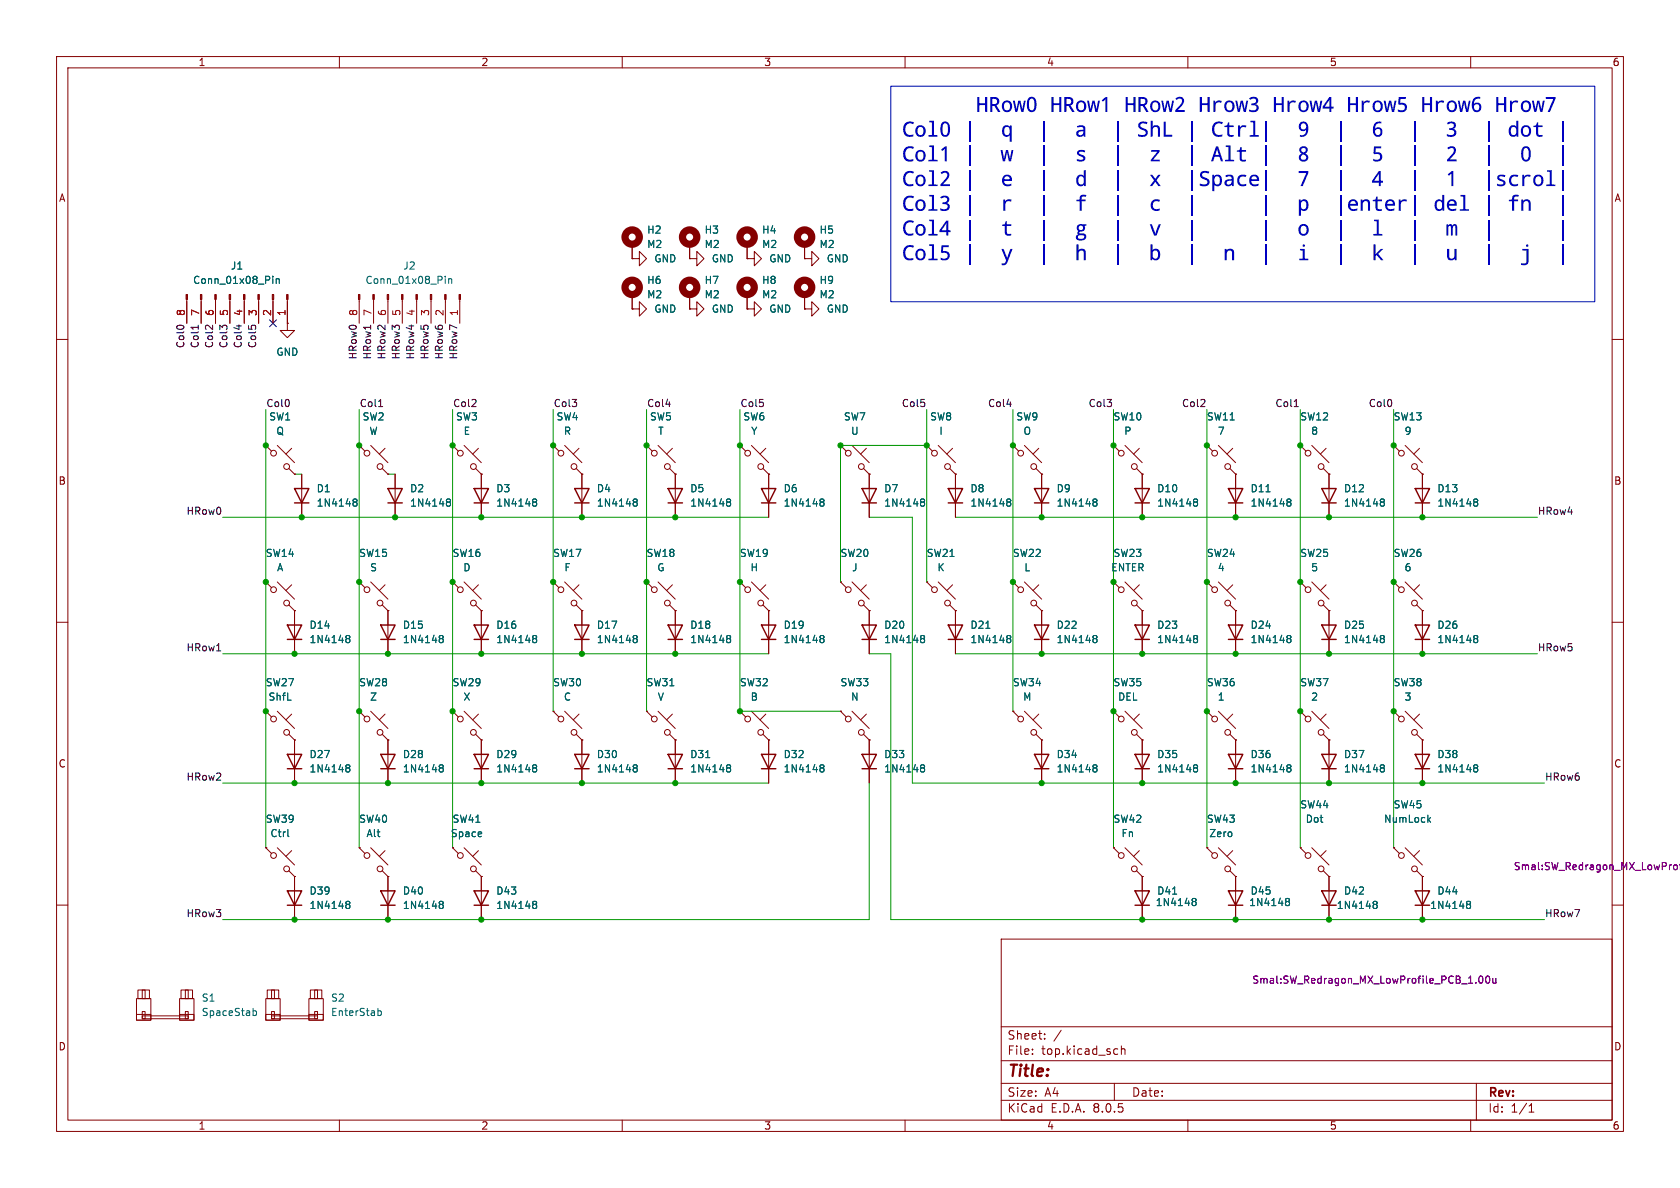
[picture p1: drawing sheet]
<svg xmlns="http://www.w3.org/2000/svg" width="297mm" height="210mm" viewBox="0 0 297 210" stroke-linecap="round" stroke-linejoin="round" font-family="sans-serif">
<defs><g id="words">
<g font-size="3.6" fill="#0000c2">
<text x="211.9" y="21.5">Hrow3</text>
<text x="225" y="21.5">Hrow4</text>
<text x="238.1" y="21.5">Hrow5</text>
<text x="251.2" y="21.5">Hrow6</text>
<text x="264.3" y="21.5">Hrow7</text>
<text x="229.3" y="43.3">o</text>
<text x="229.3" y="47.7">i</text>
<text x="268.7" y="47.7">j</text>
</g>
<text font-size="2.8" fill="#840000" x="178" y="190.9">Title:</text>
<g font-size="2.1" fill="#840000">
<text x="178" y="184">Sheet:</text>
<text x="178" y="186.7">File:</text>
<text x="184.1" y="186.7">top.kicad_sch</text>
<text x="178" y="196.9">KiCad</text>
<text x="178" y="194.1">Size:</text>
<text x="184.7" y="194.1">A4</text>
<text x="185.7" y="196.9">E.D.A.</text>
<text x="193.3" y="196.9">8.0.5</text>
<text x="200" y="194.1">Date:</text>
<text x="263" y="194.3">Rev:</text>
<text x="263" y="196.9">Id:</text>
<text x="267.1" y="196.9">1/1</text>
</g>
<g font-size="1.8" fill="#840000">
<text x="35" y="11.9">1</text>
<text x="85" y="11.9">2</text>
<text x="135" y="11.9">3</text>
<text x="185" y="11.9">4</text>
<text x="235" y="11.9">5</text>
<text x="285" y="11.9">6</text>
<text x="10.3" y="35.9">A</text>
<text x="285.3" y="35.9">A</text>
<text x="10.3" y="85.9">B</text>
<text x="285.3" y="85.9">B</text>
<text x="10.3" y="135.9">C</text>
<text x="285.3" y="135.9">C</text>
<text x="10.3" y="185.9">D</text>
<text x="285.3" y="185.9">D</text>
<text x="35" y="199.9">1</text>
<text x="85" y="199.9">2</text>
<text x="135" y="199.9">3</text>
<text x="185" y="199.9">4</text>
<text x="235" y="199.9">5</text>
<text x="285" y="199.9">6</text>
</g>
<g font-size="1.8" fill="#006464">
<text x="114.3" y="41.5">H2</text>
<text x="124.5" y="41.5">H3</text>
<text x="134.6" y="41.5">H4</text>
<text x="144.8" y="41.5">H5</text>
<text x="40.7" y="47.9">J1</text>
<text x="71.2" y="47.9">J2</text>
<text x="114.3" y="44">M2</text>
<text x="115.6" y="46.6">GND</text>
<text x="124.5" y="44">M2</text>
<text x="125.7" y="46.6">GND</text>
<text x="134.6" y="44">M2</text>
<text x="135.9" y="46.6">GND</text>
<text x="144.8" y="44">M2</text>
<text x="146.1" y="46.6">GND</text>
<text x="34" y="50.4">Conn_01x08_Pin</text>
<text x="64.5" y="50.4">Conn_01x08_Pin</text>
<text x="114.3" y="52.9">M2</text>
<text x="114.3" y="50.4">H6</text>
<text x="124.5" y="52.9">M2</text>
<text x="124.5" y="50.4">H7</text>
<text x="134.6" y="52.9">M2</text>
<text x="134.6" y="50.4">H8</text>
<text x="144.8" y="52.9">M2</text>
<text x="144.8" y="50.4">H9</text>
<text x="115.6" y="55.5">GND</text>
<text x="125.7" y="55.5">GND</text>
<text x="135.9" y="55.5">GND</text>
<text x="146.1" y="55.5">GND</text>
<text x="48.8" y="63.1">GND</text>
<text x="47.5" y="74.5">SW1</text>
<text x="48.8" y="77.1">Q</text>
<text x="64" y="74.5">SW2</text>
<text x="65.2" y="77.1">W</text>
<text x="80.5" y="74.5">SW3</text>
<text x="81.9" y="77.1">E</text>
<text x="98.3" y="74.5">SW4</text>
<text x="99.6" y="77.1">R</text>
<text x="114.8" y="74.5">SW5</text>
<text x="116.3" y="77.1">T</text>
<text x="131.3" y="74.5">SW6</text>
<text x="132.7" y="77.1">Y</text>
<text x="149.1" y="74.5">SW7</text>
<text x="150.4" y="77.1">U</text>
<text x="164.3" y="74.5">SW8</text>
<text x="166" y="77.1">I</text>
<text x="179.6" y="74.5">SW9</text>
<text x="180.8" y="77.1">O</text>
<text x="196.7" y="74.5">SW10</text>
<text x="198.7" y="77.1">P</text>
<text x="213.3" y="74.5">SW11</text>
<text x="215.2" y="77.1">7</text>
<text x="229.8" y="74.5">SW12</text>
<text x="231.7" y="77.1">8</text>
<text x="246.3" y="74.5">SW13</text>
<text x="248.2" y="77.1">9</text>
<text x="55.9" y="87.2">D1</text>
<text x="55.9" y="89.8">1N4148</text>
<text x="72.4" y="87.2">D2</text>
<text x="72.4" y="89.8">1N4148</text>
<text x="87.6" y="87.2">D3</text>
<text x="87.6" y="89.8">1N4148</text>
<text x="105.4" y="87.2">D4</text>
<text x="105.4" y="89.8">1N4148</text>
<text x="121.9" y="87.2">D5</text>
<text x="121.9" y="89.8">1N4148</text>
<text x="138.4" y="87.2">D6</text>
<text x="138.4" y="89.8">1N4148</text>
<text x="156.2" y="87.2">D7</text>
<text x="156.2" y="89.8">1N4148</text>
<text x="171.5" y="87.2">D8</text>
<text x="171.5" y="89.8">1N4148</text>
<text x="186.7" y="87.2">D9</text>
<text x="186.7" y="89.8">1N4148</text>
<text x="204.5" y="87.2">D10</text>
<text x="204.5" y="89.8">1N4148</text>
<text x="221" y="87.2">D11</text>
<text x="221" y="89.8">1N4148</text>
<text x="237.5" y="87.2">D12</text>
<text x="237.5" y="89.8">1N4148</text>
<text x="254" y="87.2">D13</text>
<text x="254" y="89.8">1N4148</text>
<text x="46.9" y="98.7">SW14</text>
<text x="48.9" y="101.2">A</text>
<text x="63.4" y="98.7">SW15</text>
<text x="65.3" y="101.2">S</text>
<text x="79.9" y="98.7">SW16</text>
<text x="81.8" y="101.2">D</text>
<text x="97.7" y="98.7">SW17</text>
<text x="99.7" y="101.2">F</text>
<text x="114.2" y="98.7">SW18</text>
<text x="116.1" y="101.2">G</text>
<text x="130.7" y="98.7">SW19</text>
<text x="132.6" y="101.2">H</text>
<text x="148.5" y="98.7">SW20</text>
<text x="150.5" y="101.2">J</text>
<text x="163.7" y="98.7">SW21</text>
<text x="165.6" y="101.2">K</text>
<text x="179" y="98.7">SW22</text>
<text x="181" y="101.2">L</text>
<text x="196.4" y="101.2">ENTER</text>
<text x="196.7" y="98.7">SW23</text>
<text x="213.3" y="98.7">SW24</text>
<text x="215.2" y="101.2">4</text>
<text x="229.8" y="98.7">SW25</text>
<text x="231.7" y="101.2">5</text>
<text x="246.3" y="98.7">SW26</text>
<text x="248.2" y="101.2">6</text>
<text x="54.6" y="111.4">D14</text>
<text x="54.6" y="113.9">1N4148</text>
<text x="71.1" y="111.4">D15</text>
<text x="71.1" y="113.9">1N4148</text>
<text x="87.6" y="111.4">D16</text>
<text x="87.6" y="113.9">1N4148</text>
<text x="105.4" y="111.4">D17</text>
<text x="105.4" y="113.9">1N4148</text>
<text x="121.9" y="111.4">D18</text>
<text x="121.9" y="113.9">1N4148</text>
<text x="138.4" y="111.4">D19</text>
<text x="138.4" y="113.9">1N4148</text>
<text x="156.2" y="111.4">D20</text>
<text x="156.2" y="113.9">1N4148</text>
<text x="171.5" y="111.4">D21</text>
<text x="171.5" y="113.9">1N4148</text>
<text x="186.7" y="111.4">D22</text>
<text x="186.7" y="113.9">1N4148</text>
<text x="204.5" y="111.4">D23</text>
<text x="204.5" y="113.9">1N4148</text>
<text x="221" y="111.4">D24</text>
<text x="221" y="113.9">1N4148</text>
<text x="237.5" y="111.4">D25</text>
<text x="237.5" y="113.9">1N4148</text>
<text x="254" y="111.4">D26</text>
<text x="254" y="113.9">1N4148</text>
<text x="46.9" y="121.5">SW27</text>
<text x="47.4" y="124.1">ShfL</text>
<text x="63.4" y="121.5">SW28</text>
<text x="65.3" y="124.1">Z</text>
<text x="79.9" y="121.5">SW29</text>
<text x="81.8" y="124.1">X</text>
<text x="97.7" y="121.5">SW30</text>
<text x="99.6" y="124.1">C</text>
<text x="114.2" y="121.5">SW31</text>
<text x="116.2" y="124.1">V</text>
<text x="130.7" y="121.5">SW32</text>
<text x="132.6" y="124.1">B</text>
<text x="148.5" y="121.5">SW33</text>
<text x="150.4" y="124.1">N</text>
<text x="179" y="121.5">SW34</text>
<text x="180.8" y="124.1">M</text>
<text x="196.7" y="121.5">SW35</text>
<text x="197.6" y="124.1">DEL</text>
<text x="213.3" y="121.5">SW36</text>
<text x="215.2" y="124.1">1</text>
<text x="229.8" y="121.5">SW37</text>
<text x="231.7" y="124.1">2</text>
<text x="246.3" y="121.5">SW38</text>
<text x="248.2" y="124.1">3</text>
<text x="54.6" y="134.2">D27</text>
<text x="54.6" y="136.8">1N4148</text>
<text x="71.1" y="134.2">D28</text>
<text x="71.1" y="136.8">1N4148</text>
<text x="87.6" y="134.2">D29</text>
<text x="87.6" y="136.8">1N4148</text>
<text x="105.4" y="134.2">D30</text>
<text x="105.4" y="136.8">1N4148</text>
<text x="121.9" y="134.2">D31</text>
<text x="121.9" y="136.8">1N4148</text>
<text x="138.4" y="134.2">D32</text>
<text x="138.4" y="136.8">1N4148</text>
<text x="156.2" y="134.2">D33</text>
<text x="156.2" y="136.8">1N4148</text>
<text x="186.7" y="134.2">D34</text>
<text x="186.7" y="136.8">1N4148</text>
<text x="204.5" y="134.2">D35</text>
<text x="204.5" y="136.8">1N4148</text>
<text x="221" y="134.2">D36</text>
<text x="221" y="136.8">1N4148</text>
<text x="237.5" y="134.2">D37</text>
<text x="237.5" y="136.8">1N4148</text>
<text x="254" y="134.2">D38</text>
<text x="254" y="136.8">1N4148</text>
<text x="229.8" y="143.1">SW44</text>
<text x="246.3" y="143.1">SW45</text>
<text x="46.9" y="145.6">SW39</text>
<text x="47.7" y="148.2">Ctrl</text>
<text x="63.4" y="145.6">SW40</text>
<text x="64.7" y="148.2">Alt</text>
<text x="79.6" y="148.2">Space</text>
<text x="79.9" y="145.6">SW41</text>
<text x="196.7" y="145.6">SW42</text>
<text x="198.2" y="148.2">Fn</text>
<text x="213.3" y="145.6">SW43</text>
<text x="213.7" y="148.2">Zero</text>
<text x="230.7" y="145.6">Dot</text>
<text x="244.6" y="145.6">NumLock</text>
<text x="54.6" y="158.3">D39</text>
<text x="54.6" y="160.9">1N4148</text>
<text x="71.1" y="158.3">D40</text>
<text x="71.1" y="160.9">1N4148</text>
<text x="87.6" y="158.3">D43</text>
<text x="87.6" y="160.9">1N4148</text>
<text x="204.2" y="160.4">1N4148</text>
<text x="204.5" y="158.3">D41</text>
<text x="220.7" y="160.4">1N4148</text>
<text x="221" y="158.3">D45</text>
<text x="236.2" y="160.9">1N4148</text>
<text x="237.5" y="158.3">D42</text>
<text x="252.7" y="160.9">1N4148</text>
<text x="254" y="158.3">D44</text>
<text x="35.6" y="179.8">SpaceStab</text>
<text x="35.6" y="177.3">S1</text>
<text x="58.4" y="179.8">EnterStab</text>
<text x="58.4" y="177.3">S2</text>
</g>
<g font-size="1.8" fill="#a90000">
<text x="32.8" y="56" transform="rotate(-90 32.8 56)">8</text>
<text x="35.3" y="56" transform="rotate(-90 35.3 56)">7</text>
<text x="37.8" y="56" transform="rotate(-90 37.8 56)">6</text>
<text x="40.4" y="56" transform="rotate(-90 40.4 56)">5</text>
<text x="42.9" y="56" transform="rotate(-90 42.9 56)">4</text>
<text x="45.5" y="56" transform="rotate(-90 45.5 56)">3</text>
<text x="48" y="56" transform="rotate(-90 48 56)">2</text>
<text x="50.5" y="56" transform="rotate(-90 50.5 56)">1</text>
<text x="63.2" y="56" transform="rotate(-90 63.2 56)">8</text>
<text x="65.8" y="56" transform="rotate(-90 65.8 56)">7</text>
<text x="68.3" y="56" transform="rotate(-90 68.3 56)">6</text>
<text x="70.9" y="56" transform="rotate(-90 70.9 56)">5</text>
<text x="73.4" y="56" transform="rotate(-90 73.4 56)">4</text>
<text x="75.9" y="56" transform="rotate(-90 75.9 56)">3</text>
<text x="78.5" y="56" transform="rotate(-90 78.5 56)">2</text>
<text x="81" y="56" transform="rotate(-90 81 56)">1</text>
</g>
<g font-size="1.8" fill="#0f0f0f">
<text x="32.7" y="61.6" transform="rotate(-90 32.7 61.6)">Col0</text>
<text x="35.2" y="61.6" transform="rotate(-90 35.2 61.6)">Col1</text>
<text x="37.8" y="61.6" transform="rotate(-90 37.8 61.6)">Col2</text>
<text x="40.3" y="61.6" transform="rotate(-90 40.3 61.6)">Col3</text>
<text x="42.8" y="61.6" transform="rotate(-90 42.8 61.6)">Col4</text>
<text x="45.4" y="61.6" transform="rotate(-90 45.4 61.6)">Col5</text>
<text x="63.2" y="63.6" transform="rotate(-90 63.2 63.6)">HRow0</text>
<text x="65.7" y="63.6" transform="rotate(-90 65.7 63.6)">HRow1</text>
<text x="68.2" y="63.6" transform="rotate(-90 68.2 63.6)">HRow2</text>
<text x="70.8" y="63.6" transform="rotate(-90 70.8 63.6)">HRow3</text>
<text x="73.3" y="63.6" transform="rotate(-90 73.3 63.6)">HRow4</text>
<text x="75.9" y="63.6" transform="rotate(-90 75.9 63.6)">HRow5</text>
<text x="78.4" y="63.6" transform="rotate(-90 78.4 63.6)">HRow6</text>
<text x="80.9" y="63.6" transform="rotate(-90 80.9 63.6)">HRow7</text>
<text x="47" y="72">Col0</text>
<text x="63.5" y="72">Col1</text>
<text x="80" y="72">Col2</text>
<text x="97.8" y="72">Col3</text>
<text x="114.3" y="72">Col4</text>
<text x="130.8" y="72">Col5</text>
<text x="159.3" y="72">Col5</text>
<text x="174.6" y="72">Col4</text>
<text x="192.4" y="72">Col3</text>
<text x="208.9" y="72">Col2</text>
<text x="225.4" y="72">Col1</text>
<text x="241.9" y="72">Col0</text>
<text x="32.9" y="91.1">HRow0</text>
<text x="271.8" y="91.1">HRow4</text>
<text x="32.9" y="115.2">HRow1</text>
<text x="271.8" y="115.2">HRow5</text>
<text x="32.9" y="138.1">HRow2</text>
<text x="273" y="138.1">HRow6</text>
<text x="32.9" y="162.2">HRow3</text>
<text x="273" y="162.2">HRow7</text>
</g>
<g font-size="1.8" fill="#840084">
<text x="267.5" y="154">Smal:SW_Redragon_MX_LowProfile_P</text>
<text x="221.3" y="174.1">Smal:SW_Redragon_MX_LowProfile_PCB_1.00u</text>
</g>
</g></defs>
<g fill="none" stroke="#840000" stroke-width=".18">
<path d="M10 10h277v190h-277zM12 12h273v186h-273zM60 10v2M110 10v2M160 10v2M210 10v2M260 10v2M10 60h2M33 52.9v4.3M35.6 52.9v4.3M38.1 52.9v4.3M40.6 52.9v4.3"/>
<path d="M43.2 52.9v4.3M45.7 52.9v4.3M48.3 52.9v4.3M50.8 57.2v1.2h1.3l-1.3 1.3-1.3-1.3h1.3M50.8 57.2h.1M50.8 52.9v4.3M63.5 52.9v4.3M66 52.9v4.3M68.6 52.9v4.3M71.1 52.9v4.3M73.7 52.9v4.3M76.2 52.9v4.3"/>
<path d="M78.7 52.9v4.3M81.3 52.9v4.3M111.8 45.7h1.2v-1.2l1.3 1.2-1.3 1.3v-1.3M111.8 45.7h.1M111.8 54.6h1.2v-1.3l1.3 1.3-1.3 1.3v-1.3M111.8 54.6h.1M111.8 43.2v2.5M111.8 52.1v2.5M121.9 54.6h1.3v-1.3l1.3 1.3-1.3 1.3v-1.3M121.9 54.6h.1M121.9 45.7h1.3v-1.2l1.3 1.2-1.3 1.3v-1.3M121.9 45.7h.1"/>
<path d="M121.9 43.2v2.5M121.9 52.1v2.5M132.1 45.7h1.2v-1.2l1.3 1.2-1.3 1.3v-1.3M132.1 45.7h.1M132.1 54.6h1.2v-1.3l1.3 1.3-1.3 1.3v-1.3M132.1 54.6h.1M132.1 43.2v2.5M132.1 52.1v2.5M142.2 54.6h1.3v-1.3l1.3 1.3-1.3 1.3v-1.3M142.2 54.6h.1M142.2 45.7h1.3v-1.2l1.3 1.2-1.3 1.3v-1.3M142.2 45.7h.1"/>
<path d="M142.2 43.2v2.5M142.2 52.1v2.5M285 60h2M47 78.7l1 1.1M47 78.7h.1M49 78.7l3.1 3.1M51.6 79.2l-1.1 1.1M63.5 78.7l1 1.1M63.5 78.7h.1M65.5 78.7l3.1 3.1M68.1 79.2l-1 1.1M80 78.7l1 1.1"/>
<path d="M80 78.7h.1M82 78.7l3.1 3.1M84.6 79.2l-1 1.1M97.8 78.7l1 1.1M97.8 78.7h.1M99.8 78.7l3.1 3.1M102.4 79.2l-1.1 1.1M114.3 78.7l1 1.1M114.3 78.7h.1M116.3 78.7l3.1 3.1M118.9 79.2l-1 1.1M130.8 78.7l1 1.1"/>
<path d="M130.8 78.7h.1M132.8 78.7l3.1 3.1M135.4 79.2l-1 1.1M148.6 78.7l1 1.1M148.6 78.7h.1M150.6 78.7l3.1 3.1M153.2 79.2l-1.1 1.1M163.8 78.7l1 1.1M163.8 78.7h.1M165.9 78.7l3 3.1M168.4 79.2l-1 1.1M179.1 78.7l1 1.1"/>
<path d="M179.1 78.7h.1M181.1 78.7l3 3.1M183.6 79.2l-1 1.1M196.8 78.7l1.1 1.1M196.8 78.7h.1M198.9 78.7l3 3.1M201.4 79.2l-1 1.1M213.4 78.7l1 1.1M213.4 78.7h.1M215.4 78.7l3 3.1M217.9 79.2l-1 1.1M229.9 78.7l1 1.1"/>
<path d="M229.9 78.7h.1M231.9 78.7l3 3.1M234.4 79.2l-1 1.1M246.4 78.7l1 1.1M246.4 78.7h.1M248.4 78.7l3.1 3.1M251 79.2l-1.1 1.1M51.1 82.8l1 1M52.1 83.8h.1M53.3 83.8v7.6M67.6 82.8l1 1M68.6 83.8h.1"/>
<path d="M69.8 83.8v7.6M84.1 82.8l1 1M85.1 83.8h.1M85.1 83.8v7.6M101.9 82.8l1 1M102.9 83.8h.1M102.9 83.8v7.6M118.4 82.8l1 1M119.4 83.8h.1M119.4 83.8v7.6M134.9 82.8l1 1M135.9 83.8h.1"/>
<path d="M135.9 83.8v7.6M152.7 82.8l1 1M153.7 83.8h.1M153.7 83.8v7.6M167.9 82.8l1 1M168.9 83.8h.1M168.9 83.8v7.6M183.1 82.8l1 1M184.1 83.8h.1M184.1 83.8v7.6M200.9 82.8l1 1M201.9 83.8h.1"/>
<path d="M201.9 83.8v7.6M217.4 82.8l1 1M218.4 83.8h.1M218.4 83.8v7.6M233.9 82.8l1 1M234.9 83.8h.1M234.9 83.8v7.6M250.4 82.8l1.1 1M251.5 83.8h.1M251.5 83.8v7.6M10 110h2M47 102.9l1 1"/>
<path d="M47 102.9h.1M49 102.9l3.1 3M51.1 106.9l1 1.1M51.6 103.4l-1.1 1M52.1 108h.1M52.1 108v7.6M63.5 102.9l1 1M63.5 102.9h.1M65.5 102.9l3.1 3M67.6 106.9l1 1.1M68.1 103.4l-1 1M68.6 108h.1"/>
<path d="M68.6 108v7.6M80 102.9l1 1M80 102.9h.1M82 102.9l3.1 3M84.1 106.9l1 1.1M84.6 103.4l-1 1M85.1 108h.1M85.1 108v7.6M97.8 102.9l1 1M97.8 102.9h.1M99.8 102.9l3.1 3M101.9 106.9l1 1.1"/>
<path d="M102.4 103.4l-1.1 1M102.9 108h.1M102.9 108v7.6M114.3 102.9l1 1M114.3 102.9h.1M116.3 102.9l3.1 3M118.4 106.9l1 1.1M118.9 103.4l-1 1M119.4 108h.1M119.4 108v7.6M130.8 102.9l1 1M130.8 102.9h.1"/>
<path d="M132.8 102.9l3.1 3M134.9 106.9l1 1.1M135.4 103.4l-1 1M135.9 108h.1M135.9 108v7.6M148.6 102.9l1 1M148.6 102.9h.1M150.6 102.9l3.1 3M152.7 106.9l1 1.1M153.2 103.4l-1.1 1M153.7 108h.1M153.7 108v7.6"/>
<path d="M163.8 102.9l1 1M163.8 102.9h.1M165.9 102.9l3 3M167.9 106.9l1 1.1M168.4 103.4l-1 1M168.9 108h.1M168.9 108v7.6M179.1 102.9l1 1M179.1 102.9h.1M181.1 102.9l3 3M183.1 106.9l1 1.1M183.6 103.4l-1 1"/>
<path d="M184.1 108h.1M184.1 108v7.6M196.8 102.9l1.1 1M196.8 102.9h.1M198.9 102.9l3 3M200.9 106.9l1 1.1M201.4 103.4l-1 1M201.9 108h.1M201.9 108v7.6M213.4 102.9l1 1M213.4 102.9h.1M215.4 102.9l3 3"/>
<path d="M217.4 106.9l1 1.1M217.9 103.4l-1 1M218.4 108h.1M218.4 108v7.6M229.9 102.9l1 1M229.9 102.9h.1M231.9 102.9l3 3M233.9 106.9l1 1.1M234.4 103.4l-1 1M234.9 108h.1M234.9 108v7.6M246.4 102.9l1 1"/>
<path d="M246.4 102.9h.1M248.4 102.9l3.1 3M250.4 106.9l1.1 1.1M251 103.4l-1.1 1M251.5 108h.1M251.5 108v7.6M285 110h2M47 125.7l1 1M47 125.7h.1M49 125.7l3.1 3.1M51.1 129.8l1 1M51.6 126.2l-1.1 1.1"/>
<path d="M52.1 130.8h.1M52.1 130.8v7.6M63.5 125.7l1 1M63.5 125.7h.1M65.5 125.7l3.1 3.1M67.6 129.8l1 1M68.1 126.2l-1 1.1M68.6 130.8h.1M68.6 130.8v7.6M80 125.7l1 1M80 125.7h.1M82 125.7l3.1 3.1"/>
<path d="M84.1 129.8l1 1M84.6 126.2l-1 1.1M85.1 130.8h.1M85.1 130.8v7.6M97.8 125.7l1 1M97.8 125.7h.1M99.8 125.7l3.1 3.1M101.9 129.8l1 1M102.4 126.2l-1.1 1.1M102.9 130.8h.1M102.9 130.8v7.6M114.3 125.7l1 1"/>
<path d="M114.3 125.7h.1M116.3 125.7l3.1 3.1M118.4 129.8l1 1M118.9 126.2l-1 1.1M119.4 130.8h.1M119.4 130.8v7.6M130.8 125.7l1 1M130.8 125.7h.1M132.8 125.7l3.1 3.1M134.9 129.8l1 1M135.4 126.2l-1 1.1M135.9 130.8h.1"/>
<path d="M135.9 130.8v7.6M148.6 125.7l1 1M148.6 125.7h.1M150.6 125.7l3.1 3.1M152.7 129.8l1 1M153.2 126.2l-1.1 1.1M153.7 130.8h.1M153.7 130.8v7.6M179.1 125.7l1 1M179.1 125.7h.1M181.1 125.7l3 3.1M183.1 129.8l1 1"/>
<path d="M183.6 126.2l-1 1.1M184.1 130.8h.1M184.1 130.8v7.6M196.8 125.7l1.1 1M196.8 125.7h.1M198.9 125.7l3 3.1M200.9 129.8l1 1M201.4 126.2l-1 1.1M201.9 130.8h.1M201.9 130.8v7.6M213.4 125.7l1 1M213.4 125.7h.1"/>
<path d="M215.4 125.7l3 3.1M217.4 129.8l1 1M217.9 126.2l-1 1.1M218.4 130.8h.1M218.4 130.8v7.6M229.9 125.7l1 1M229.9 125.7h.1M231.9 125.7l3 3.1M233.9 129.8l1 1M234.4 126.2l-1 1.1M234.9 130.8h.1M234.9 130.8v7.6"/>
<path d="M246.4 125.7l1 1M246.4 125.7h.1M248.4 125.7l3.1 3.1M250.4 129.8l1.1 1M251 126.2l-1.1 1.1M251.5 130.8h.1M251.5 130.8v7.6M10 160h2M47 149.9l1 1M47 149.9h.1M49 149.9l3.1 3M51.1 153.9l1 1"/>
<path d="M51.6 150.4l-1.1 1M52.1 154.9h.1M52.1 154.9v7.7M63.5 149.9l1 1M63.5 149.9h.1M65.5 149.9l3.1 3M67.6 153.9l1 1M68.1 150.4l-1 1M68.6 154.9h.1M68.6 154.9v7.7M80 149.9l1 1M80 149.9h.1"/>
<path d="M82 149.9l3.1 3M84.1 153.9l1 1M84.6 150.4l-1 1M85.1 154.9h.1M85.1 154.9v7.7M196.8 149.9l1.1 1M196.8 149.9h.1M198.9 149.9l3 3M200.9 153.9l1 1M201.4 150.4l-1 1M201.9 154.9h.1M201.9 154.9v7.7"/>
<path d="M213.4 149.9l1 1M213.4 149.9h.1M215.4 149.9l3 3M217.4 153.9l1 1M217.9 150.4l-1 1M218.4 154.9h.1M218.4 154.9v7.7M229.9 149.9l1 1M229.9 149.9h.1M231.9 149.9l3 3M233.9 153.9l1 1M234.4 150.4l-1 1"/>
<path d="M234.9 154.9h.1M234.9 154.9v7.7M246.4 149.9l1 1M246.4 149.9h.1M248.4 149.9l3.1 3M250.4 153.9l1.1 1M251 150.4l-1.1 1M251.5 154.9h.1M251.5 154.9v7.7M285 160h2M24.1 179.3h2.6v1h-2.6zM24.1 176.5h2.6v3.8h-2.6z"/>
<path d="M24.4 175h2v1.5h-2zM25.1 178.8h.6v1.3h-.6zM25.1 179.6h8.2v.5h-8.2zM25.1 175h.6v1.5h-.6zM31.7 179.3h2.6v1h-2.6zM31.7 176.5h2.6v3.8h-2.6zM32 175h2v1.5h-2zM32.8 175h.5v1.5h-.5zM32.8 178.8h.5v1.3h-.5zM47 179.3h2.5v1h-2.5zM47 176.5h2.5v3.8h-2.5zM47.2 175h2.1v1.5h-2.1z"/>
<path d="M48 178.8h.5v1.3h-.5zM48 179.6h8.1v.5h-8.1zM48 175h.5v1.5h-.5zM54.6 179.3h2.5v1h-2.5zM54.6 176.5h2.5v3.8h-2.5zM54.9 175h2v1.5h-2zM55.6 175h.5v1.5h-.5zM55.6 178.8h.5v1.3h-.5zM177 166h108v32h-108zM60 198v2M110 198v2M160 198v2"/>
<path d="M177 194.5h108M177 191.5h108M177 187.5h108M177 181.5h108M182.5 186.3v.1M182.5 185.5v.1M184.7 183.6v.1M184.7 182.8v.1M187.6 182.1l-1.3 2M197 191.5v3M197.2 185.4l.4 .1M197.6 186.3l-.4 .1"/>
<path d="M198.2 185.5l.3-.1 .3 .1 .1 .9M198.2 184.9v1.5M210 198v2M260 198v2M261 191.5v6.5M270.3 196.6h.9M270.3 195.5l.4-.4v1.5"/>
<circle cx="48.4" cy="80.1" r=".51"/>
<circle cx="50.7" cy="82.5" r=".51"/>
<circle cx="64.9" cy="80.1" r=".51"/>
<circle cx="67.2" cy="82.5" r=".51"/>
<circle cx="81.4" cy="80.1" r=".51"/>
<circle cx="83.7" cy="82.5" r=".51"/>
<circle cx="99.2" cy="80.1" r=".51"/>
<circle cx="101.5" cy="82.5" r=".51"/>
<circle cx="115.7" cy="80.1" r=".51"/>
<circle cx="118" cy="82.5" r=".51"/>
<circle cx="132.2" cy="80.1" r=".51"/>
<circle cx="134.5" cy="82.5" r=".51"/>
<circle cx="150" cy="80.1" r=".51"/>
<circle cx="152.3" cy="82.5" r=".51"/>
<circle cx="165.2" cy="80.1" r=".51"/>
<circle cx="167.5" cy="82.5" r=".51"/>
<circle cx="180.4" cy="80.1" r=".51"/>
<circle cx="182.8" cy="82.5" r=".51"/>
<circle cx="198.2" cy="80.1" r=".51"/>
<circle cx="200.5" cy="82.5" r=".51"/>
<circle cx="214.7" cy="80.1" r=".51"/>
<circle cx="217" cy="82.5" r=".51"/>
<circle cx="231.2" cy="80.1" r=".51"/>
<circle cx="233.6" cy="82.5" r=".51"/>
<circle cx="247.8" cy="80.1" r=".51"/>
<circle cx="250.1" cy="82.5" r=".51"/>
<circle cx="48.4" cy="104.2" r=".51"/>
<circle cx="50.7" cy="106.6" r=".51"/>
<circle cx="64.9" cy="104.2" r=".51"/>
<circle cx="67.2" cy="106.6" r=".51"/>
<circle cx="81.4" cy="104.2" r=".51"/>
<circle cx="83.7" cy="106.6" r=".51"/>
<circle cx="99.2" cy="104.2" r=".51"/>
<circle cx="101.5" cy="106.6" r=".51"/>
<circle cx="115.7" cy="104.2" r=".51"/>
<circle cx="118" cy="106.6" r=".51"/>
<circle cx="132.2" cy="104.2" r=".51"/>
<circle cx="134.5" cy="106.6" r=".51"/>
<circle cx="150" cy="104.2" r=".51"/>
<circle cx="152.3" cy="106.6" r=".51"/>
<circle cx="165.2" cy="104.2" r=".51"/>
<circle cx="167.5" cy="106.6" r=".51"/>
<circle cx="180.4" cy="104.2" r=".51"/>
<circle cx="182.8" cy="106.6" r=".51"/>
<circle cx="198.2" cy="104.2" r=".51"/>
<circle cx="200.5" cy="106.6" r=".51"/>
<circle cx="214.7" cy="104.2" r=".51"/>
<circle cx="217" cy="106.6" r=".51"/>
<circle cx="231.2" cy="104.2" r=".51"/>
<circle cx="233.6" cy="106.6" r=".51"/>
<circle cx="247.8" cy="104.2" r=".51"/>
<circle cx="250.1" cy="106.6" r=".51"/>
<circle cx="48.4" cy="127.1" r=".51"/>
<circle cx="50.7" cy="129.5" r=".51"/>
<circle cx="64.9" cy="127.1" r=".51"/>
<circle cx="67.2" cy="129.5" r=".51"/>
<circle cx="81.4" cy="127.1" r=".51"/>
<circle cx="83.7" cy="129.5" r=".51"/>
<circle cx="99.2" cy="127.1" r=".51"/>
<circle cx="101.5" cy="129.5" r=".51"/>
<circle cx="115.7" cy="127.1" r=".51"/>
<circle cx="118" cy="129.5" r=".51"/>
<circle cx="132.2" cy="127.1" r=".51"/>
<circle cx="134.5" cy="129.5" r=".51"/>
<circle cx="150" cy="127.1" r=".51"/>
<circle cx="152.3" cy="129.5" r=".51"/>
<circle cx="180.4" cy="127.1" r=".51"/>
<circle cx="182.8" cy="129.5" r=".51"/>
<circle cx="198.2" cy="127.1" r=".51"/>
<circle cx="200.5" cy="129.5" r=".51"/>
<circle cx="214.7" cy="127.1" r=".51"/>
<circle cx="217" cy="129.5" r=".51"/>
<circle cx="231.2" cy="127.1" r=".51"/>
<circle cx="233.6" cy="129.5" r=".51"/>
<circle cx="247.8" cy="127.1" r=".51"/>
<circle cx="250.1" cy="129.5" r=".51"/>
<circle cx="48.4" cy="151.2" r=".51"/>
<circle cx="50.7" cy="153.6" r=".51"/>
<circle cx="64.9" cy="151.2" r=".51"/>
<circle cx="67.2" cy="153.6" r=".51"/>
<circle cx="81.4" cy="151.2" r=".51"/>
<circle cx="83.7" cy="153.6" r=".51"/>
<circle cx="198.2" cy="151.2" r=".51"/>
<circle cx="200.5" cy="153.6" r=".51"/>
<circle cx="214.7" cy="151.2" r=".51"/>
<circle cx="217" cy="153.6" r=".51"/>
<circle cx="231.2" cy="151.2" r=".51"/>
<circle cx="233.6" cy="153.6" r=".51"/>
<circle cx="247.8" cy="151.2" r=".51"/>
<circle cx="250.1" cy="153.6" r=".51"/>
</g>
<g fill="#840000" stroke="#840000" stroke-width=".18">
<path d="M32.9 52.1h.2v.8h-.2z"/>
<path d="M35.4 52.1h.3v.8h-.3z"/>
<path d="M38 52.1h.2v.8h-.2z"/>
<path d="M40.5 52.1h.3v.8h-.3z"/>
<path d="M43.1 52.1h.2v.8h-.2z"/>
<path d="M45.6 52.1h.2v.8h-.2z"/>
<path d="M48.1 52.1h.3v.8h-.3z"/>
<path d="M50.7 52.1h.2v.8h-.2z"/>
<path d="M63.4 52.1h.2v.8h-.2z"/>
<path d="M65.9 52.1h.3v.8h-.3z"/>
<path d="M68.5 52.1h.2v.8h-.2z"/>
<path d="M71 52.1h.2v.8h-.2z"/>
<path d="M73.5 52.1h.3v.8h-.3z"/>
<path d="M76.1 52.1h.2v.8h-.2z"/>
<path d="M78.6 52.1h.3v.8h-.3z"/>
<path d="M81.2 52.1h.2v.8h-.2z"/>
</g>
<g fill="none" stroke="#006464" stroke-width=".18">
<path d="M48.2 48.8v.2M48.2 49.3v.8M48.8 49.3v.8M48.8 49.4l.2-.1h.3l.1 .8M78.7 48.8v.2M78.7 49.3v.8M79.3 49.4l.2-.1h.3l.1 .8M79.3 49.3v.8M62.5 88.3l.4-.1 .2 .1v.2l-.2 .3M62.5 88.7l.1 .1M62.6 88.8h.3M62.6 88.8h-.1"/>
<path d="M62.9 88.8l.2 .2v.4l-.2 .1-.4-.1M79 88.3l.4-.1 .2 .1v.2l-.2 .3M79 88.7l.2 .1M79.2 88.8h.2M79.2 88.8h-.2M79.4 88.8l.2 .2v.4l-.2 .1-.4-.1M94.3 88.3l.3-.1 .2 .1 .1 .2-.3 .3M94.3 88.7l.1 .1M94.4 88.8h.2M94.4 88.8h-.1M94.6 88.8l.3 .2-.1 .4-.2 .1-.3-.1M112.1 88.3l.3-.1 .2 .1 .1 .2-.3 .3"/>
<path d="M112.1 88.7l.1 .1M112.2 88.8h.2M112.2 88.8h-.1M112.4 88.8l.3 .2-.1 .4-.2 .1-.3-.1M128.6 88.3l.3-.1 .2 .1 .1 .2-.3 .3M128.6 88.7l.1 .1M128.7 88.8h.2M128.7 88.8h-.1M128.9 88.8l.3 .2-.1 .4-.2 .1-.3-.1M145.1 88.3l.3-.1 .2 .1 .1 .2-.3 .3M145.1 88.7l.1 .1M145.2 88.8h.2"/>
<path d="M145.2 88.8h-.1M145.4 88.8l.3 .2-.1 .4-.2 .1-.3-.1M162.9 88.3l.3-.1 .2 .1 .1 .2-.3 .3M162.9 88.7l.1 .1M163 88.8h.2M163 88.8h-.1M163.2 88.8l.3 .2-.1 .4-.2 .1-.3-.1M178.1 88.3l.4-.1 .1 .1 .1 .2-.2 .3M178.1 88.7l.1 .1M178.2 88.8h.3M178.2 88.8h-.1M178.5 88.8l.2 .2-.1 .4-.1 .1-.4-.1"/>
<path d="M193.3 88.3l.4-.1 .2 .1v.2l-.2 .3M193.3 88.7l.2 .1M193.5 88.8h.2M193.5 88.8h-.2M193.7 88.8l.2 .2v.4l-.2 .1-.4-.1M211.1 88.3l.4-.1 .2 .1v.2l-.2 .3M211.1 88.7l.1 .1M211.2 88.8h.3M211.2 88.8h-.1M211.5 88.8l.2 .2v.4l-.2 .1-.4-.1M223.8 86.9h.7M227.6 88.3l.4-.1 .2 .1v.2l-.2 .3"/>
<path d="M227.6 88.7l.1 .1M227.7 88.8h.3M227.7 88.8h-.1M228 88.8l.2 .2v.4l-.2 .1-.4-.1M244.1 88.3l.4-.1 .2 .1v.2l-.2 .3M244.1 88.7l.2 .1M244.3 88.8h.2M244.3 88.8h-.2M244.5 88.8l.2 .2v.4l-.2 .1-.4-.1M260.6 88.7l.2 .1M260.6 88.3l.4-.1 .2 .1v.2l-.2 .3M260.8 88.8h.2"/>
<path d="M260.8 88.8h-.2M261 88.8l.2 .2v.4l-.2 .1-.4-.1M61.3 112.4l.3-.1 .2 .2 .1 .1-.3 .3M61.3 112.8l.1 .1M61.4 112.9h.2M61.4 112.9h-.1M61.6 112.9l.3 .2-.1 .4-.2 .1-.3-.1M77.8 112.4l.3-.1 .2 .2 .1 .1-.3 .3M77.8 112.8l.1 .1M77.9 112.9h.2M77.9 112.9h-.1M78.1 112.9l.3 .2-.1 .4-.2 .1-.3-.1"/>
<path d="M94.3 112.8l.1 .1M94.3 112.4l.3-.1 .2 .2 .1 .1-.3 .3M94.4 112.9h.2M94.4 112.9h-.1M94.6 112.9l.3 .2-.1 .4-.2 .1-.3-.1M112.1 112.4l.3-.1 .2 .2 .1 .1-.3 .3M112.1 112.8l.1 .1M112.2 112.9h.2M112.2 112.9h-.1M112.4 112.9l.3 .2-.1 .4-.2 .1-.3-.1M128.6 112.8l.1 .1M128.6 112.4l.3-.1 .2 .2 .1 .1-.3 .3"/>
<path d="M128.7 112.9h.2M128.7 112.9h-.1M128.9 112.9l.3 .2-.1 .4-.2 .1-.3-.1M145.1 112.4l.3-.1 .2 .2 .1 .1-.3 .3M145.1 112.8l.1 .1M145.2 112.9h.2M145.2 112.9h-.1M145.4 112.9l.3 .2-.1 .4-.2 .1-.3-.1M162.9 112.4l.3-.1 .2 .2 .1 .1-.3 .3M162.9 112.8l.1 .1M163 112.9h.2M163 112.9h-.1"/>
<path d="M163.2 112.9l.3 .2-.1 .4-.2 .1-.3-.1M174.3 111.1h.7M178.1 112.4l.4-.1 .1 .2 .1 .1-.2 .3M178.1 112.8l.1 .1M178.2 112.9h.3M178.2 112.9h-.1M178.5 112.9l.2 .2-.1 .4-.1 .1-.4-.1M193.3 112.4l.4-.1 .2 .2v.1l-.2 .3M193.3 112.8l.2 .1M193.5 112.9h.2M193.5 112.9h-.2M193.7 112.9l.2 .2v.4l-.2 .1-.4-.1"/>
<path d="M211.1 112.4l.4-.1 .2 .2v.1l-.2 .3M211.1 112.8l.1 .1M211.2 112.9h.3M211.2 112.9h-.1M211.5 112.9l.2 .2v.4l-.2 .1-.4-.1M227.6 112.4l.4-.1 .2 .2v.1l-.2 .3M227.6 112.8l.1 .1M227.7 112.9h.3M227.7 112.9h-.1M228 112.9l.2 .2v.4l-.2 .1-.4-.1M244.1 112.4l.4-.1 .2 .2v.1l-.2 .3M244.1 112.8l.2 .1"/>
<path d="M244.3 112.9h.2M244.3 112.9h-.2M244.5 112.9l.2 .2v.4l-.2 .1-.4-.1M260.6 112.4l.4-.1 .2 .2v.1l-.2 .3M260.6 112.8l.2 .1M260.8 112.9h.2M260.8 112.9h-.2M261 112.9l.2 .2v.4l-.2 .1-.4-.1M61.3 135.3l.3-.1 .2 .1 .1 .2-.3 .2M61.3 135.7h.1M61.4 135.7h.2M61.4 135.7l-.1 .1"/>
<path d="M61.6 135.7l.3 .3-.1 .3-.2 .2-.3-.1M77.8 135.3l.3-.1 .2 .1 .1 .2-.3 .2M77.8 135.7h.1M77.9 135.7h.2M77.9 135.7l-.1 .1M78.1 135.7l.3 .3-.1 .3-.2 .2-.3-.1M94.3 135.3l.3-.1 .2 .1 .1 .2-.3 .2M94.3 135.7h.1M94.4 135.7h.2M94.4 135.7l-.1 .1M94.6 135.7l.3 .3-.1 .3-.2 .2-.3-.1M112.1 135.3l.3-.1 .2 .1 .1 .2-.3 .2"/>
<path d="M112.1 135.7h.1M112.2 135.7h.2M112.2 135.7l-.1 .1M112.4 135.7l.3 .3-.1 .3-.2 .2-.3-.1M124.8 133.9h.7M128.6 135.3l.3-.1 .2 .1 .1 .2-.3 .2M128.6 135.7h.1M128.7 135.7h.2M128.7 135.7l-.1 .1M128.9 135.7l.3 .3-.1 .3-.2 .2-.3-.1M145.1 135.3l.3-.1 .2 .1 .1 .2-.3 .2M145.1 135.7h.1"/>
<path d="M145.2 135.7h.2M145.2 135.7l-.1 .1M145.4 135.7l.3 .3-.1 .3-.2 .2-.3-.1M162.9 135.3l.3-.1 .2 .1 .1 .2-.3 .2M162.9 135.7h.1M163 135.7h.2M163 135.7l-.1 .1M163.2 135.7l.3 .3-.1 .3-.2 .2-.3-.1M193.3 135.3l.4-.1 .2 .1v.2l-.2 .2M193.3 135.7h.2M193.5 135.7h.2M193.5 135.7l-.2 .1"/>
<path d="M193.7 135.7l.2 .3v.3l-.2 .2-.4-.1M211.1 135.7h.1M211.1 135.3l.4-.1 .2 .1v.2l-.2 .2M211.2 135.7h.3M211.2 135.7l-.1 .1M211.5 135.7l.2 .3v.3l-.2 .2-.4-.1M227.6 135.3l.4-.1 .2 .1v.2l-.2 .2M227.6 135.7h.1M227.7 135.7h.3M227.7 135.7l-.1 .1M228 135.7l.2 .3v.3l-.2 .2-.4-.1M244.1 135.3l.4-.1 .2 .1v.2l-.2 .2"/>
<path d="M244.1 135.7h.2M244.3 135.7h.2M244.3 135.7l-.2 .1M244.5 135.7l.2 .3v.3l-.2 .2-.4-.1M260.6 135.3l.4-.1 .2 .1v.2l-.2 .2M260.6 135.7h.2M260.8 135.7h.2M260.8 135.7l-.2 .1M261 135.7l.2 .3v.3l-.2 .2-.4-.1M51 147.8l.1 .1M61.3 159.4l.3-.1 .2 .2 .1 .1-.3 .3M61.3 159.8l.1 .1"/>
<path d="M61.4 159.9h.2M61.4 159.9h-.1M61.6 159.9l.3 .2-.1 .4-.2 .1-.3-.1M77.8 159.4l.3-.1 .2 .2 .1 .1-.3 .3M77.8 159.8l.1 .1M77.9 159.9h.2M77.9 159.9h-.1M78.1 159.9l.3 .2-.1 .4-.2 .1-.3-.1M94.3 159.4l.3-.1 .2 .2 .1 .1-.3 .3M94.3 159.8l.1 .1M94.4 159.9h.2M94.4 159.9h-.1"/>
<path d="M94.6 159.9l.3 .2-.1 .4-.2 .1-.3-.1M207.3 158.1h.7M210.9 159.3l.1 .1M210.9 158.9l.3-.1 .2 .1 .1 .2-.3 .3M211 159.4h.2M211 159.4h-.1M211.2 159.4l.3 .2-.1 .4-.2 .1-.3-.1M227.4 158.9l.3-.1 .2 .1 .1 .2-.3 .3M227.4 159.3l.1 .1M227.5 159.4h.2M227.5 159.4h-.1M227.7 159.4l.3 .2-.1 .4-.2 .1-.3-.1"/>
<path d="M242.9 159.8l.1 .1M242.9 159.4l.3-.1 .2 .2 .1 .1-.3 .3M243 159.9h.2M243 159.9h-.1M243.2 159.9l.3 .2-.1 .4-.2 .1-.3-.1M252.5 144.9l.4 .5M252.9 144.5l-.5 .5M259.4 159.4l.3-.1 .2 .2 .1 .1-.3 .3M259.4 159.8l.1 .1M259.5 159.9h.2M259.5 159.9h-.1M259.7 159.9l.3 .2-.1 .4-.2 .1-.3-.1"/>
<path d="M44.7 178.7h.4l.2 .2-.1 .6h-.5M66.8 178.7h.4l.2 .2-.1 .6h-.5"/>
</g>
<g fill="none" stroke="#840000" stroke-width="1.3">
<circle cx="111.8" cy="41.9" r="1.27"/>
<circle cx="111.8" cy="50.8" r="1.27"/>
<circle cx="121.9" cy="41.9" r="1.27"/>
<circle cx="121.9" cy="50.8" r="1.27"/>
<circle cx="132.1" cy="41.9" r="1.27"/>
<circle cx="132.1" cy="50.8" r="1.27"/>
<circle cx="142.2" cy="41.9" r="1.27"/>
<circle cx="142.2" cy="50.8" r="1.27"/>
</g>
<g fill="none" stroke="#840000" stroke-width=".25">
<path d="M52.1 86.4h2.5l-1.3 2.5zM52.1 88.9h2.5M68.6 86.4h2.5l-1.3 2.5zM68.6 88.9h2.5M83.8 86.4h2.6l-1.3 2.5zM83.8 88.9h2.6M101.6 86.4h2.5l-1.2 2.5zM101.6 88.9h2.5M118.1 86.4h2.5l-1.2 2.5zM118.1 88.9h2.5M134.6 86.4h2.6l-1.3 2.5zM134.6 88.9h2.6"/>
<path d="M152.4 86.4h2.5l-1.2 2.5zM152.4 88.9h2.5M167.6 86.4h2.6l-1.3 2.5zM167.6 88.9h2.6M182.9 86.4h2.5l-1.3 2.5zM182.9 88.9h2.5M200.7 86.4h2.5l-1.3 2.5zM200.7 88.9h2.5M217.2 86.4h2.5l-1.3 2.5zM217.2 88.9h2.5M233.7 86.4h2.5l-1.3 2.5zM233.7 88.9h2.5"/>
<path d="M250.2 86.4h2.5l-1.2 2.5zM250.2 88.9h2.5M50.8 110.5h2.5l-1.2 2.5zM50.8 113h2.5M67.3 110.5h2.5l-1.2 2.5zM67.3 113h2.5M83.8 110.5h2.6l-1.3 2.5zM83.8 113h2.6M101.6 110.5h2.5l-1.2 2.5zM101.6 113h2.5M118.1 110.5h2.5l-1.2 2.5zM118.1 113h2.5"/>
<path d="M134.6 110.5h2.6l-1.3 2.5zM134.6 113h2.6M152.4 110.5h2.5l-1.2 2.5zM152.4 113h2.5M167.6 110.5h2.6l-1.3 2.5zM167.6 113h2.6M182.9 110.5h2.5l-1.3 2.5zM182.9 113h2.5M200.7 110.5h2.5l-1.3 2.5zM200.7 113h2.5M217.2 110.5h2.5l-1.3 2.5zM217.2 113h2.5"/>
<path d="M233.7 110.5h2.5l-1.3 2.5zM233.7 113h2.5M250.2 110.5h2.5l-1.2 2.5zM250.2 113h2.5M50.8 133.4h2.5l-1.2 2.5zM50.8 135.9h2.5M67.3 133.4h2.5l-1.2 2.5zM67.3 135.9h2.5M83.8 133.4h2.6l-1.3 2.5zM83.8 135.9h2.6M101.6 133.4h2.5l-1.2 2.5zM101.6 135.9h2.5"/>
<path d="M118.1 133.4h2.5l-1.2 2.5zM118.1 135.9h2.5M134.6 133.4h2.6l-1.3 2.5zM134.6 135.9h2.6M152.4 133.4h2.5l-1.2 2.5zM152.4 135.9h2.5M182.9 133.4h2.5l-1.3 2.5zM182.9 135.9h2.5M200.7 133.4h2.5l-1.3 2.5zM200.7 135.9h2.5M217.2 133.4h2.5l-1.3 2.5zM217.2 135.9h2.5"/>
<path d="M233.7 133.4h2.5l-1.3 2.5zM233.7 135.9h2.5M250.2 133.4h2.5l-1.2 2.5zM250.2 135.9h2.5M50.8 157.5h2.5l-1.2 2.5zM67.3 157.5h2.5l-1.2 2.5zM83.8 157.5h2.6l-1.3 2.5zM200.7 157.5h2.5l-1.3 2.5zM217.2 157.5h2.5l-1.3 2.5zM233.7 157.5h2.5l-1.3 2.5zM250.2 157.5h2.5l-1.2 2.5zM50.8 160h2.5"/>
<path d="M67.3 160h2.5M83.8 160h2.6M200.7 160h2.5M217.2 160h2.5M233.7 160h2.5M250.2 160h2.5"/>
</g>
<path d="M260.9 173.7v.1M261.6 172.7l.1-.2a.68 .68 0 0 1 .5 .7 .68 .68 0 0 1-.5 .6l-.1-.1-.2-.4zM262.8 172.7l.1-.2a.68 .68 0 0 1 .5 .7 .68 .68 0 0 1-.5 .6l-.1-.1-.2-.4zM263.9 173l.1 .7 .3 .1 .2-.1M264.5 173v.8" fill="none" stroke="#840084" stroke-width=".18"/>
<path d="M35 57.5v.7M42.2 57.4v.8M65.5 57.5v.7M66.9 71.9h.8M117.7 71.5h.8M178 71.5h.8M228.8 71.9h.7M38.3 115.1h.7" fill="none" stroke="#0f0f0f" stroke-width=".18"/>
<path d="M157.5 15.2h124.4v38.1h-124.4z" fill="none" stroke="#0000c2" stroke-width=".18"/>
<g fill="#0000c2">
<path d="M172.8 17.1h.4v1.1h1v-1.1h.3v2.7h-.3v-1.2h-1v1.2h-.4z"/>
<path d="M175.1 17.1h.6a.78 .78 0 0 1 .9 .6 .78 .78 0 0 1-.4 .9l.7 1.2h-.5l-.6-1.1h-.4v1.1h-.3v-1.4h.3a.55 .55 0 0 0 .7-.1 .55 .55 0 0 0 0-.7l-.7-.1v.9h-.3z"/>
<path d="M177.4 18a.97 .97 0 0 1 1.3 .1 .97 .97 0 0 1 0 1.3 .97 .97 0 0 1-1.3 .2l-.3-.8h.4a.58 .58 0 0 0 .6 .7 .58 .58 0 0 0 .5-.8 .55 .55 0 0 0-.7-.6 .55 .55 0 0 0-.4 .7h-.4z"/>
<path d="M179.1 17.8h.3l.3 1.7 .3-1.7h.4l.3 1.7 .3-1.7h.3l-.4 2h-.4l-.3-1.7-.3 1.7h-.4z"/>
<path d="M181.9 17.3a.89 .89 0 0 1 1 0 .89 .89 0 0 1 .3 1v.3a.89 .89 0 0 1-.3 1 .89 .89 0 0 1-1 0l-.3-.4-.1-.7h.4v.1a.6 .6 0 0 0 .1 .7 .6 .6 0 0 0 .6 .1 1.91 1.91 0 0 0 0-1.9 .62 .62 0 0 0-.6 .2 .62 .62 0 0 0-.1 .7v.1h-.4l.1-.8z"/>
<path d="M185.9 17.1h.4v1.1h1v-1.1h.3v2.7h-.3v-1.2h-1v1.2h-.4z"/>
<path d="M188.2 17.1h.6a.78 .78 0 0 1 .9 .6 .78 .78 0 0 1-.4 .9l.7 1.2h-.5l-.6-1.1h-.4v1.1h-.3v-1.4h.3a.55 .55 0 0 0 .7-.1 .55 .55 0 0 0 0-.7l-.7-.1v.9h-.3z"/>
<path d="M190.5 18a.97 .97 0 0 1 1.3 .1 .97 .97 0 0 1 0 1.3 .97 .97 0 0 1-1.3 .2l-.3-.8h.4a.58 .58 0 0 0 .6 .7 .58 .58 0 0 0 .5-.8 .55 .55 0 0 0-.7-.6 .55 .55 0 0 0-.4 .7h-.4z"/>
<path d="M192.2 17.8h.3l.3 1.7 .3-1.7h.4l.3 1.7 .3-1.7h.3l-.4 2h-.3l-.4-1.7-.3 1.7h-.4z"/>
<path d="M194.8 17.7l.7-.6h.3v2.7h-.4v-2.2l-.4 .4z"/>
<path d="M199 17.1h.4v1.1h1v-1.1h.3v2.7h-.3v-1.2h-1v1.2h-.4z"/>
<path d="M201.3 17.1h.6a.78 .78 0 0 1 .9 .6 .78 .78 0 0 1-.4 .9l.7 1.2h-.5l-.6-1.1h-.4v1.1h-.3v-1.4h.3a.55 .55 0 0 0 .8-.1 .55 .55 0 0 0 0-.7l-.8-.1v.9h-.3z"/>
<path d="M203.6 18a.97 .97 0 0 1 1.3 .1 .97 .97 0 0 1 0 1.3 .97 .97 0 0 1-1.3 .2l-.3-.8h.4a.58 .58 0 0 0 .6 .7 .58 .58 0 0 0 .5-.8 .55 .55 0 0 0-.6-.6 .55 .55 0 0 0-.5 .7h-.4z"/>
<path d="M205.3 17.8h.3l.3 1.7 .3-1.7h.4l.3 1.7 .3-1.7h.4l-.5 2h-.3l-.4-1.7-.3 1.7h-.4z"/>
<path d="M207.8 17.4a.86 .86 0 0 1 1.3-.1 .86 .86 0 0 1-.1 1.3l-.8 .9h1.2v.3h-1.6v-.3l.9-1a.54 .54 0 0 0 .2-.8 .54 .54 0 0 0-.8-.1l-.1 .1z"/>
<path d="M212.1 17.1h.4v1.1h1v-1.1h.4v2.7h-.4v-1.2h-1v1.2h-.4z"/>
<path d="M220.8 17.4a.87 .87 0 0 1 1.1-.3 .87 .87 0 0 1 .5 .9l-.2 .3-.3 .1a.62 .62 0 0 1 .6 .9 1.23 1.23 0 0 1-1.7 .4v-.4l.4 .2a.53 .53 0 0 0 .8-.1 .53 .53 0 0 0-.1-.7l-.7-.1v-.3a.54 .54 0 0 0 .7-.1 .54 .54 0 0 0 .1-.7 .81 .81 0 0 0-1 .1z"/>
<path d="M225.2 17.1h.4v1.1h1v-1.1h.4v2.7h-.4v-1.2h-1v1.2h-.4z"/>
<path d="M235 17.1h.4v1.8h.4v.3h-.4v.6h-.4v-.6h-1.2v-.3h1.2v-1.3l-.8 1.3h-.4z"/>
<path d="M238.3 17.1h.4v1.1h1v-1.1h.4v2.7h-.4v-1.2h-1v1.2h-.4z"/>
<path d="M247.3 17.1h1.2v.4h-.9l-.1 .7a.88 .88 0 0 1 1.2 .8 .88 .88 0 0 1-1.2 .8l-.4-.1v-.4l.2 .1a.59 .59 0 0 0 .9 0 .59 .59 0 0 0-.1-.9h-.8l-.1-.1z"/>
<path d="M251.4 17.1h.4v1.1h1v-1.1h.4v2.7h-.4v-1.2h-1v1.2h-.4z"/>
<path d="M260.5 17.4a1.19 1.19 0 0 1 1.2-.3v.4l-.1-.1a.81 .81 0 0 0-1 1 .82 .82 0 0 1 1.3 .3 .82 .82 0 0 1-.8 1.1 .9 .9 0 0 1-.9-.9h.4a.52 .52 0 0 0 .6 .6 .52 .52 0 0 0 .3-.8 .49 .49 0 0 0-.6-.3 .49 .49 0 0 0-.3 .5h-.4v-.2l.1-.7z"/>
<path d="M264.5 17.1h.4v1.1h1v-1.1h.4v2.7h-.4v-1.2h-1v1.2h-.4z"/>
<path d="M273.3 17.1h1.7v.3l-1 2.4h-.4l1-2.3h-1.3z"/>
<path d="M160 21.8a1.37 1.37 0 0 1 1.6-.2l-.2 .4a1.02 1.02 0 0 0-1.3 .5 1.02 1.02 0 0 0 .5 1.3h.9v.3a1.31 1.31 0 0 1-1.6-.3 1.31 1.31 0 0 1-.2-1.5z"/>
<path d="M162.1 22.4a.97 .97 0 0 1 1.3 .1 .97 .97 0 0 1 0 1.3 .97 .97 0 0 1-1.3 .1l-.3-.7h.4a.58 .58 0 0 0 .6 .7 .58 .58 0 0 0 .5-.9 .55 .55 0 0 0-.7-.6 .55 .55 0 0 0-.4 .8h-.4z"/>
<path d="M164.3 21.4h.8v2.5h.6v.3h-1.6v-.3h.6v-2.3h-.4z"/>
<path d="M166.6 21.7a.89 .89 0 0 1 1 0 .89 .89 0 0 1 .3 .9l.1 .4a.89 .89 0 0 1-.4 1 .89 .89 0 0 1-1 0l-.3-.4-.1-.8h.4v.2a.6 .6 0 0 0 .1 .6 .6 .6 0 0 0 .6 .2 1.91 1.91 0 0 0 0-2 .62 .62 0 0 0-.6 .3 .62 .62 0 0 0-.1 .6v.1h-.4l.1-.7z"/>
</g>
<path d="M171.5 21.4v3.7" fill="none" stroke="#0000c2" stroke-width=".31"/>
<path d="M177.5 22.3a.74 .74 0 0 1 1 .1l.1-.2h.3v2.9h-.4v-1.2a.8 .8 0 0 1-1 .2 .8 .8 0 0 1-.3-.9h.3a.52 .52 0 0 0 .5 .7 .52 .52 0 0 0 .5-.7 .52 .52 0 0 0-.5-.8 .52 .52 0 0 0-.5 .8h-.3v-.6z" fill="#0000c2"/>
<path d="M184.6 21.4v3.7" fill="none" stroke="#0000c2" stroke-width=".31"/>
<path d="M190.4 22.3a.9 .9 0 0 1 1.5 .5v1.4h-.3v-.3a.71 .71 0 0 1-.8 .3 .71 .71 0 0 1-.5-.6h.3a.49 .49 0 0 0 .7 .2 .49 .49 0 0 0 .2-.6 .65 .65 0 0 0-.9 .4h-.3a.74 .74 0 0 1 .9-.6l.3-.1a.57 .57 0 0 0-.4-.5 .57 .57 0 0 0-.6 .2z" fill="#0000c2"/>
<path d="M197.7 21.4v3.7" fill="none" stroke="#0000c2" stroke-width=".31"/>
<g fill="#0000c2">
<path d="M201.4 21.7l.7-.2 .8 .1-.2 .4-.1-.1a.61 .61 0 0 0-1 .4l.4 .3a.78 .78 0 0 1 .9 .7 .78 .78 0 0 1-.6 .9l-1.1-.1v-.4l.4 .1a.57 .57 0 0 0 .6 0 .57 .57 0 0 0 .3-.6l-.6-.2a.77 .77 0 0 1-.6-.5 .77 .77 0 0 1 .1-.8z"/>
<path d="M203.4 21.4h.4l-.1 1a.73 .73 0 0 1 .9-.2 .73 .73 0 0 1 .5 .7v1.3h-.4v-1.3a.49 .49 0 0 0-.6-.5 .49 .49 0 0 0-.3 .7v1.1h-.4z"/>
<path d="M205.7 21.5h.4v2.3h1.1v.4h-1.5z"/>
</g>
<path d="M210.8 21.4v3.7" fill="none" stroke="#0000c2" stroke-width=".31"/>
<g fill="#0000c2">
<path d="M214.6 21.8a1.37 1.37 0 0 1 1.6-.2l-.2 .4a1.02 1.02 0 0 0-1.3 .5 1.02 1.02 0 0 0 .5 1.3h.9v.3a1.31 1.31 0 0 1-1.5-.3 1.31 1.31 0 0 1-.2-1.5z"/>
<path d="M216.5 22.2h.5l.1-.6h.2v.6h.8v.3h-.8v1.1a.54 .54 0 0 0 .8 .3v.2l-.1 .1a.7 .7 0 0 1-1-.6v-1.1h-.5z"/>
<path d="M218.9 22.2h.3v.3a.84 .84 0 0 1 1.1-.3l-.1 .4-.1-.1a.59 .59 0 0 0-.9 .6v1.1h-.3z"/>
<path d="M221.1 21.4h.8v2.5h.6v.3h-1.6v-.3h.6v-2.3h-.4z"/>
</g>
<path d="M223.9 21.4v3.7" fill="none" stroke="#0000c2" stroke-width=".31"/>
<path d="M229.8 21.7a.9 .9 0 0 1 1.1-.1 .9 .9 0 0 1 .4 1 1.22 1.22 0 0 1-1.5 1.6v-.4a.81 .81 0 0 0 .9-.1 .81 .81 0 0 0 .2-.8 .73 .73 0 0 1-.8 .2 .73 .73 0 0 1-.5-.7h.4a.51 .51 0 0 0 .8 .4 .51 .51 0 0 0-.1-.9 .47 .47 0 0 0-.5 0 .47 .47 0 0 0-.2 .5h-.4z" fill="#0000c2"/>
<path d="M237 21.4v3.7" fill="none" stroke="#0000c2" stroke-width=".31"/>
<path d="M243 21.8a1.19 1.19 0 0 1 1.2-.3v.3h-.1a.81 .81 0 0 0-1 1 .82 .82 0 0 1 1.3 .3 .82 .82 0 0 1-.8 1.1 .9 .9 0 0 1-.9-1h.4a.52 .52 0 0 0 .6 .7 .52 .52 0 0 0 .3-.9 .49 .49 0 0 0-.5-.2 .49 .49 0 0 0-.4 .4h-.4v-.1l.1-.8z" fill="#0000c2"/>
<path d="M250.1 21.4v3.7" fill="none" stroke="#0000c2" stroke-width=".31"/>
<path d="M255.8 21.8a.87 .87 0 0 1 1-.3 .87 .87 0 0 1 .5 .9l-.2 .3-.3 .1a.73 .73 0 0 1 .6 .9 .73 .73 0 0 1-.9 .5l-.7-.2v-.3l.4 .1a.53 .53 0 0 0 .7 0 .53 .53 0 0 0 0-.7l-.7-.1v-.3a.54 .54 0 0 0 .6-.1 .54 .54 0 0 0 .1-.7 .81 .81 0 0 0-.9 .1z" fill="#0000c2"/>
<path d="M263.2 21.4v3.7" fill="none" stroke="#0000c2" stroke-width=".3"/>
<g fill="#0000c2">
<path d="M267 22.3a.75 .75 0 0 1 1.1 .1v-1h.3v2.8h-.3v-.3a.8 .8 0 0 1-1 .2 .8 .8 0 0 1-.4-.9h.4a.52 .52 0 0 0 .5 .7 .52 .52 0 0 0 .5-.7 .52 .52 0 0 0-.5-.8 .52 .52 0 0 0-.5 .8h-.4l.1-.6z"/>
<path d="M269.1 22.4a.97 .97 0 0 1 1.3 .1 .97 .97 0 0 1 0 1.3 .97 .97 0 0 1-1.3 .1l-.2-.7h.3a.58 .58 0 0 0 .7 .7 .58 .58 0 0 0 .4-.9 .55 .55 0 0 0-.6-.6 .55 .55 0 0 0-.5 .8h-.3z"/>
<path d="M271.1 22.2h.5l.1-.6h.2v.6h.8v.3h-.8v1.1a.54 .54 0 0 0 .8 .3v.2l-.1 .1a.7 .7 0 0 1-1-.6v-1.1h-.5z"/>
</g>
<path d="M276.3 21.4v3.7" fill="none" stroke="#0000c2" stroke-width=".31"/>
<g fill="#0000c2">
<path d="M160 26.2a1.37 1.37 0 0 1 1.6-.2l-.2 .3a1.02 1.02 0 0 0-1.3 .5 1.02 1.02 0 0 0 .5 1.4l.9-.1v.4a1.31 1.31 0 0 1-1.6-.3 1.31 1.31 0 0 1-.2-1.6z"/>
<path d="M162.1 26.8a.97 .97 0 0 1 1.3 .1 .97 .97 0 0 1 0 1.3 .97 .97 0 0 1-1.3 .1l-.3-.8h.4a.58 .58 0 0 0 .6 .8 .58 .58 0 0 0 .5-.9 .55 .55 0 0 0-.7-.6 .55 .55 0 0 0-.4 .7h-.4z"/>
<path d="M164.3 25.7h.8v2.5l.6 .1v.2h-1.6v-.2l.6-.1v-2.2h-.4z"/>
<path d="M166.4 26.4l.7-.5h.3v2.6h-.4v-2.2l-.4 .4z"/>
</g>
<path d="M171.5 25.7v3.7" fill="none" stroke="#0000c2" stroke-width=".31"/>
<path d="M176.9 26.5h.3l.3 1.7 .3-1.7h.4l.3 1.7 .3-1.7h.4l-.5 2h-.3l-.4-1.6-.3 1.6h-.4z" fill="#0000c2"/>
<path d="M184.6 25.7v3.7" fill="none" stroke="#0000c2" stroke-width=".31"/>
<path d="M190.6 26.7l.5-.2 .8 .1-.2 .3h-.1a.68 .68 0 0 0-.8 .1l.4 .3a.65 .65 0 0 1 .7 .8 .65 .65 0 0 1-1 .5l-.5-.2v-.3l.1 .1a.79 .79 0 0 0 1-.2l-.4-.4a.6 .6 0 0 1-.6-.3 .6 .6 0 0 1 .1-.6z" fill="#0000c2"/>
<path d="M197.7 25.7v3.7" fill="none" stroke="#0000c2" stroke-width=".31"/>
<path d="M203.5 26.5h1.5v.3l-1.1 1.4h1.1v.3h-1.6v-.2l1.2-1.5h-1.1z" fill="#0000c2"/>
<path d="M210.8 25.7v3.7" fill="none" stroke="#0000c2" stroke-width=".31"/>
<g fill="#0000c2">
<path d="M215 25.9h.3l.9 2.6h-.4l-.2-.8h-.9l-.2 .8h-.4l.4-1.1h1l-.3-1-.4 1h-.3z"/>
<path d="M216.7 25.7h.8v2.5l.7 .1v.2h-1.6v-.2l.6-.1v-2.2h-.5z"/>
<path d="M218.7 26.6l.4-.1 .2-.5h.2v.5h.8v.3h-.8v1.1a.54 .54 0 0 0 .8 .3v.3h-.2a.69 .69 0 0 1-1-.6v-1.1h-.4z"/>
</g>
<path d="M223.9 25.7v3.7" fill="none" stroke="#0000c2" stroke-width=".31"/>
<path d="M229.9 26a.72 .72 0 0 1 1.1 0 .72 .72 0 0 1-.2 1.1 .78 .78 0 0 1 .4 1.1 .78 .78 0 0 1-1.2 .3l-.3-.2-.1-.4 .4-.1a.49 .49 0 0 0 .5 .5 .49 .49 0 0 0 .4-.5 .49 .49 0 0 0-.5-.5l-.3 .2-.1 .3h-.4l.1-.3 .4-.4-.3-.2-.1-.4h.4a.4 .4 0 0 0 .5 .3 .4 .4 0 0 0 .1-.6 .4 .4 0 0 0-.6 .3h-.4z" fill="#0000c2"/>
<path d="M237 25.7v3.7" fill="none" stroke="#0000c2" stroke-width=".31"/>
<path d="M242.9 25.9h1.3v.3h-1v.7a.88 .88 0 0 1 1.2 .9 .88 .88 0 0 1-1.3 .7l-.4-.1v-.3l.3 .1a.59 .59 0 0 0 .8-.1 .59 .59 0 0 0-.1-.8h-.7l-.2-.1z" fill="#0000c2"/>
<path d="M250.1 25.7v3.7" fill="none" stroke="#0000c2" stroke-width=".31"/>
<path d="M255.8 26.2a.86 .86 0 0 1 1.4-.2 .86 .86 0 0 1-.1 1.3l-.8 .9h1.2v.3h-1.7v-.3l.9-1a.54 .54 0 0 0 .3-.8 .54 .54 0 0 0-.9 0z" fill="#0000c2"/>
<path d="M263.2 25.7v3.7" fill="none" stroke="#0000c2" stroke-width=".3"/>
<path d="M269.3 26a.89 .89 0 0 1 1 0 .89 .89 0 0 1 .3 1v.4a.89 .89 0 0 1-.3 1 .89 .89 0 0 1-1 0l-.3-.4-.1-.8h.4v.1a.6 .6 0 0 0 .1 .7 .6 .6 0 0 0 .6 .2 1.91 1.91 0 0 0 0-2 .62 .62 0 0 0-.7 .2 .62 .62 0 0 0 0 .7v.1h-.4l.1-.8z" fill="#0000c2"/>
<path d="M276.3 25.7v3.7" fill="none" stroke="#0000c2" stroke-width=".31"/>
<g fill="#0000c2">
<path d="M160 30.6a1.37 1.37 0 0 1 1.6-.2l-.2 .3a1.02 1.02 0 0 0-1.3 .5 1.02 1.02 0 0 0 .5 1.4l.9-.1v.3a1.31 1.31 0 0 1-1.6-.2 1.31 1.31 0 0 1-.2-1.6z"/>
<path d="M162.1 31.1a.97 .97 0 0 1 1.3 .1 .97 .97 0 0 1 0 1.3 .97 .97 0 0 1-1.3 .2l-.3-.8h.4a.58 .58 0 0 0 .6 .7 .58 .58 0 0 0 .5-.8 .55 .55 0 0 0-.7-.6 .55 .55 0 0 0-.4 .7h-.4z"/>
<path d="M164.3 30.1h.8v2.5h.6v.3h-1.6v-.3h.6v-2.2l-.4-.1z"/>
<path d="M166.3 30.5a.86 .86 0 0 1 1.3-.1 .86 .86 0 0 1-.1 1.3l-.8 .9h1.2v.3h-1.6v-.3l.9-1a.54 .54 0 0 0 .2-.8 .54 .54 0 0 0-.8-.1l-.1 .1z"/>
</g>
<path d="M171.5 30.1v3.7" fill="none" stroke="#0000c2" stroke-width=".31"/>
<path d="M177.4 31.1a.89 .89 0 0 1 1.1-.1 .89 .89 0 0 1 .4 1h-1.4a.76 .76 0 0 0 1.3 .5v.3a1.06 1.06 0 0 1-1.2 0 1.06 1.06 0 0 1-.4-1.1h1.3a.49 .49 0 0 0-.5-.5 .49 .49 0 0 0-.5 .5h-.3z" fill="#0000c2"/>
<path d="M184.6 30.1v3.7" fill="none" stroke="#0000c2" stroke-width=".31"/>
<path d="M190.6 31a.75 .75 0 0 1 1 .1v-1h.4v2.8h-.3l-.1-.3a.8 .8 0 0 1-1 .2 .8 .8 0 0 1-.3-.9h.3a.52 .52 0 0 0 .5 .7 .52 .52 0 0 0 .5-.7 .52 .52 0 0 0-.5-.7 .52 .52 0 0 0-.5 .7h-.3v-.5z" fill="#0000c2"/>
<path d="M197.7 30.1v3.7" fill="none" stroke="#0000c2" stroke-width=".31"/>
<path d="M203.3 30.9h.4l.5 .7 .5-.7h.5l-.8 1 .8 1h-.4l-.6-.8-.5 .8h-.4l.7-1z" fill="#0000c2"/>
<path d="M210.8 30.1v3.7" fill="none" stroke="#0000c2" stroke-width=".31"/>
<g fill="#0000c2">
<path d="M212.4 30.4l.6-.2 .8 .2-.1 .3-.2-.1a.61 .61 0 0 0-1 .4l.5 .4a.78 .78 0 0 1 .8 .6 .78 .78 0 0 1-.6 .9l-1.1-.1v-.4l.4 .2a.57 .57 0 0 0 .7 0 .57 .57 0 0 0 .2-.6l-.5-.3a.77 .77 0 0 1-.7-.5 .77 .77 0 0 1 .2-.8z"/>
<path d="M214.3 30.9h.3l.1 .3a.82 .82 0 0 1 1-.2 .82 .82 0 0 1 .3 1 .78 .78 0 0 1-.4 .9 .78 .78 0 0 1-.9-.2v1.1h-.4v-2h.4a.54 .54 0 0 0 .4 .8 .54 .54 0 0 0 .6-.7 .51 .51 0 0 0-.5-.7 .51 .51 0 0 0-.5 .6h-.4z"/>
<path d="M216.6 31a.9 .9 0 0 1 1.5 .5v1.4h-.3v-.3a.71 .71 0 0 1-.8 .3 .71 .71 0 0 1-.5-.6h.3a.49 .49 0 0 0 .7 .3 .49 .49 0 0 0 .2-.7 .65 .65 0 0 0-.9 .4h-.3a.74 .74 0 0 1 .9-.6h.3a.57 .57 0 0 0-.3-.5 .57 .57 0 0 0-.7 .1z"/>
<path d="M219 31.1l.3-.2h.7l.4 .1-.2 .3a.74 .74 0 0 0-1.1 .7 .74 .74 0 0 0 1.2 .5v.3a1.08 1.08 0 0 1-1.4-.2 1.08 1.08 0 0 1 .1-1.5z"/>
<path d="M221.1 31.1a.89 .89 0 0 1 1.1-.1 .89 .89 0 0 1 .4 1h-1.4a.76 .76 0 0 0 1.3 .5v.3a1.06 1.06 0 0 1-1.2 0 1.06 1.06 0 0 1-.4-1.1h1.3a.49 .49 0 0 0-.5-.5 .49 .49 0 0 0-.5 .5h-.3z"/>
</g>
<path d="M223.9 30.1v3.7" fill="none" stroke="#0000c2" stroke-width=".31"/>
<path d="M229.6 30.3h1.7v.2l-1 2.4h-.4l1-2.3h-1.3z" fill="#0000c2"/>
<path d="M237 30.1v3.7" fill="none" stroke="#0000c2" stroke-width=".31"/>
<path d="M243.7 30.3h.4v1.7h.4v.3h-.4v.6h-.3v-.6h-1.2v-.3h1.2v-1.3l-.9 1.3h-.3z" fill="#0000c2"/>
<path d="M250.1 30.1v3.7" fill="none" stroke="#0000c2" stroke-width=".31"/>
<path d="M255.9 30.8l.7-.5h.3v2.6h-.3v-2.2l-.5 .4z" fill="#0000c2"/>
<path d="M263.2 30.1v3.7" fill="none" stroke="#0000c2" stroke-width=".3"/>
<g fill="#0000c2">
<path d="M264.8 31l.6-.1 .7 .1-.1 .3h-.1a.68 .68 0 0 0-.9 .1l.5 .3a.65 .65 0 0 1 .6 .8 .65 .65 0 0 1-.9 .4l-.6-.1v-.3h.2a.79 .79 0 0 0 1-.1l-.5-.4a.6 .6 0 0 1-.5-.3 .6 .6 0 0 1 0-.7z"/>
<path d="M267 31.1l.5-.2h.6l.3 .1-.1 .3a.74 .74 0 0 0-1 .2 .74 .74 0 0 0 .1 1 .74 .74 0 0 0 1 0v.3a1.08 1.08 0 0 1-1.4-.2 1.08 1.08 0 0 1 0-1.5z"/>
<path d="M269.1 30.9h.3l.1 .4a.84 .84 0 0 1 1.1-.4l-.1 .4-.1-.1a.6 .6 0 0 0-.9 .6v1.1h-.4z"/>
<path d="M271.3 31.1a.97 .97 0 0 1 1.3 .1 .97 .97 0 0 1 0 1.3 .97 .97 0 0 1-1.3 .2l-.3-.8h.4a.58 .58 0 0 0 .6 .7 .58 .58 0 0 0 .5-.8 .55 .55 0 0 0-.6-.6 .55 .55 0 0 0-.5 .7h-.4z"/>
<path d="M273.5 30.1h.8v2.5h.7v.3h-1.6v-.3h.6v-2.2l-.5-.1z"/>
</g>
<path d="M276.3 30.1v3.7" fill="none" stroke="#0000c2" stroke-width=".31"/>
<g fill="#0000c2">
<path d="M160 34.9a1.37 1.37 0 0 1 1.6-.2l-.2 .4a1.02 1.02 0 0 0-1.3 .5 1.02 1.02 0 0 0 .5 1.3h.9v.3a1.31 1.31 0 0 1-1.6-.3 1.31 1.31 0 0 1-.2-1.5z"/>
<path d="M162.1 35.5a.97 .97 0 0 1 1.3 .1 .97 .97 0 0 1 0 1.3 .97 .97 0 0 1-1.3 .2l-.3-.8h.4a.58 .58 0 0 0 .6 .7 .58 .58 0 0 0 .5-.9 .55 .55 0 0 0-.7-.6 .55 .55 0 0 0-.4 .8h-.4z"/>
<path d="M164.3 34.5h.8v2.5h.6v.3h-1.6v-.3h.6v-2.2l-.4-.1z"/>
<path d="M166.2 34.9a.87 .87 0 0 1 1.1-.3 .87 .87 0 0 1 .5 .9l-.2 .3-.3 .1a.62 .62 0 0 1 .6 .9 1.23 1.23 0 0 1-1.7 .4v-.4l.4 .2a.53 .53 0 0 0 .7-.1 .53 .53 0 0 0 0-.7l-.7-.1v-.3a.54 .54 0 0 0 .7-.1 .54 .54 0 0 0 0-.7 .81 .81 0 0 0-.9 .1z"/>
</g>
<path d="M171.5 34.5v3.7" fill="none" stroke="#0000c2" stroke-width=".31"/>
<path d="M177.4 35.3h.3v.3a.84 .84 0 0 1 1.1-.3l-.1 .4-.1-.1a.59 .59 0 0 0-.9 .6v1.1h-.3z" fill="#0000c2"/>
<path d="M184.6 34.5v3.7" fill="none" stroke="#0000c2" stroke-width=".31"/>
<path d="M191 34.6l.4-.2 .6 .1v.3a.46 .46 0 0 0-.6-.1 .46 .46 0 0 0-.2 .6h.7v.3h-.7v1.7h-.3v-1.7h-.6v-.3h.6z" fill="#0000c2"/>
<path d="M197.7 34.5v3.7" fill="none" stroke="#0000c2" stroke-width=".31"/>
<path d="M203.7 35.5l.4-.2h.6h.4l-.2 .4a.74 .74 0 0 0-1.1 .6 .74 .74 0 0 0 1.2 .6v.3a1.08 1.08 0 0 1-1.4-.3 1.08 1.08 0 0 1 .1-1.4z" fill="#0000c2"/>
<path d="M210.8 34.5v3.7M223.9 34.5v3.7" fill="none" stroke="#0000c2" stroke-width=".31"/>
<path d="M229.6 35.3h.3l.1 .2a.82 .82 0 0 1 1-.1 .82 .82 0 0 1 .3 1 .78 .78 0 0 1-.4 .8 .78 .78 0 0 1-.9-.2v1.2h-.4v-2h.4a.54 .54 0 0 0 .4 .8 .54 .54 0 0 0 .5-.7 .51 .51 0 0 0-.4-.8 .51 .51 0 0 0-.5 .7h-.4z" fill="#0000c2"/>
<path d="M237 34.5v3.7" fill="none" stroke="#0000c2" stroke-width=".31"/>
<g fill="#0000c2">
<path d="M238.6 35.5a.89 .89 0 0 1 1-.2 .89 .89 0 0 1 .5 1.1h-1.4a.76 .76 0 0 0 1.3 .4v.4a1.06 1.06 0 0 1-1.2 0 1.06 1.06 0 0 1-.5-1.2h1.4a.49 .49 0 0 0-.5-.5 .49 .49 0 0 0-.5 .5h-.4z"/>
<path d="M240.5 35.3h.3l.1 .2a.73 .73 0 0 1 .8-.2 .73 .73 0 0 1 .5 .7v1.3h-.4v-1.3a.49 .49 0 0 0-.6-.5 .49 .49 0 0 0-.3 .7v1.1h-.4z"/>
<path d="M242.7 35.4l.5-.1 .1-.6h.2v.6h.8v.3h-.8v1.1a.54 .54 0 0 0 .8 .3v.2l-.1 .1a.69 .69 0 0 1-1-.6v-1.1h-.5z"/>
<path d="M245.1 35.5a.89 .89 0 0 1 1.1-.2 .89 .89 0 0 1 .4 1.1h-1.4a.76 .76 0 0 0 1.3 .4v.4a1.06 1.06 0 0 1-1.2 0 1.06 1.06 0 0 1-.4-1.2h1.3a.49 .49 0 0 0-.5-.5 .49 .49 0 0 0-.4 .5h-.4z"/>
<path d="M247.3 35.3h.3v.3a.84 .84 0 0 1 1.1-.3l-.1 .4-.1-.1a.59 .59 0 0 0-.9 .6v1.1h-.3z"/>
</g>
<path d="M250.1 34.5v3.7" fill="none" stroke="#0000c2" stroke-width=".31"/>
<g fill="#0000c2">
<path d="M253.9 35.4a.75 .75 0 0 1 1.1 .1v-1h.3v2.8h-.3v-.3a.79 .79 0 0 1-1 .2 .79 .79 0 0 1-.4-.9h.4a.52 .52 0 0 0 .5 .7 .52 .52 0 0 0 .5-.7 .52 .52 0 0 0-.5-.8 .52 .52 0 0 0-.5 .8h-.4l.1-.6z"/>
<path d="M256 35.5a.89 .89 0 0 1 1.1-.2 .89 .89 0 0 1 .4 1.1h-1.3a.77 .77 0 0 0 1.2 .4v.4a1.06 1.06 0 0 1-1.2 0 1.06 1.06 0 0 1-.4-1.2h1.4a.49 .49 0 0 0-.5-.5 .49 .49 0 0 0-.5 .5h-.4z"/>
<path d="M258.2 34.5h.8v2.5h.7v.3h-1.6v-.3h.6v-2.2l-.5-.1z"/>
</g>
<path d="M263.2 34.5v3.7" fill="none" stroke="#0000c2" stroke-width=".3"/>
<g fill="#0000c2">
<path d="M267.5 34.6l.4-.2 .5 .1v.3a.46 .46 0 0 0-.5-.1 .46 .46 0 0 0-.2 .6h.7v.3h-.7v1.7h-.4v-1.7h-.5v-.3h.5z"/>
<path d="M268.9 35.3h.3l.1 .2a.73 .73 0 0 1 .8-.2 .73 .73 0 0 1 .5 .7v1.3h-.4v-1.3a.49 .49 0 0 0-.6-.5 .49 .49 0 0 0-.3 .7v1.1h-.4z"/>
</g>
<path d="M276.3 34.5v3.7" fill="none" stroke="#0000c2" stroke-width=".31"/>
<g fill="#0000c2">
<path d="M160 39.3a1.37 1.37 0 0 1 1.6-.2l-.2 .3a1.02 1.02 0 0 0-1.3 .6 1.02 1.02 0 0 0 .5 1.3l.9-.1v.4a1.31 1.31 0 0 1-1.6-.3 1.31 1.31 0 0 1-.2-1.6z"/>
<path d="M162.1 39.9a.97 .97 0 0 1 1.3 .1 .97 .97 0 0 1 0 1.3 .97 .97 0 0 1-1.3 .1l-.3-.8h.4a.58 .58 0 0 0 .6 .8 .58 .58 0 0 0 .5-.9 .55 .55 0 0 0-.7-.6 .55 .55 0 0 0-.4 .7h-.4z"/>
<path d="M164.3 38.8h.8v2.5l.6 .1v.2h-1.6v-.2l.6-.1v-2.2h-.4z"/>
<path d="M167.3 39h.4v1.7h.3v.3h-.3v.6h-.4v-.6h-1.2v-.3h1.2v-1.3l-.8 1.3h-.4z"/>
</g>
<path d="M171.5 38.8v3.7" fill="none" stroke="#0000c2" stroke-width=".31"/>
<path d="M177.2 39.7l.4-.1 .2-.5h.2v.5h.8v.3h-.8v1.1a.54 .54 0 0 0 .8 .3v.3h-.2a.7 .7 0 0 1-1-.6v-1.1h-.4z" fill="#0000c2"/>
<path d="M184.6 38.8v3.7" fill="none" stroke="#0000c2" stroke-width=".31"/>
<path d="M190.5 39.8l.4-.2h1.2v.3h-.4a.68 .68 0 0 1 0 .8 .68 .68 0 0 1-.8 .2l-.1 .2 .2 .2a.78 .78 0 0 1 1 .5 1.03 1.03 0 0 1-1.6 .6l-.2-.5h.3a.66 .66 0 0 0 1.2-.1v-.1a1.11 1.11 0 0 0-1.1 0l-.1 .2h-.3l.1-.2 .3-.3-.1-.2 .2-.3-.3-.3-.1-.3h.4a.39 .39 0 0 0 .6 .3 .39 .39 0 0 0 0-.7 .39 .39 0 0 0-.6 .3v.1h-.4z" fill="#0000c2"/>
<path d="M197.7 38.8v3.7" fill="none" stroke="#0000c2" stroke-width=".31"/>
<path d="M203.3 39.6h.3l.6 1.8 .6-1.8h.4l-.7 2h-.5z" fill="#0000c2"/>
<path d="M210.8 38.8v3.7M223.9 38.8v3.7" fill="none" stroke="#0000c2" stroke-width=".31"/>
<path d="M229.8 39.9a.97 .97 0 0 1 1.3 .1 .97 .97 0 0 1 0 1.3 .97 .97 0 0 1-1.3 .1l-.3-.8h.4a.58 .58 0 0 0 .6 .8 .58 .58 0 0 0 .5-.9 .55 .55 0 0 0-.6-.6 .55 .55 0 0 0-.5 .7h-.4z" fill="#0000c2"/>
<path d="M237 38.8v3.7" fill="none" stroke="#0000c2" stroke-width=".31"/>
<path d="M242.9 38.8h.9v2.5l.6 .1v.2h-1.6v-.2l.6-.1v-2.2h-.5z" fill="#0000c2"/>
<path d="M250.1 38.8v3.7" fill="none" stroke="#0000c2" stroke-width=".31"/>
<path d="M255.7 39.6h.3v.3a.39 .39 0 0 1 .4-.3 .39 .39 0 0 1 .4 .3 .44 .44 0 0 1 .5-.3 .44 .44 0 0 1 .3 .6v1.4h-.3l-.1-1.6a.35 .35 0 0 0-.4 .1 .35 .35 0 0 0 0 .4v1.1h-.3v-1.5l-.3-.2-.1 .4-.1 1.3h-.3z" fill="#0000c2"/>
<path d="M263.2 38.8v3.7" fill="none" stroke="#0000c2" stroke-width=".3"/>
<path d="M276.3 38.8v3.7" fill="none" stroke="#0000c2" stroke-width=".31"/>
<g fill="#0000c2">
<path d="M160 43.7a1.37 1.37 0 0 1 1.6-.2l-.2 .3a1.02 1.02 0 0 0-1.3 .5 1.02 1.02 0 0 0 .5 1.4l.9-.1v.3a1.31 1.31 0 0 1-1.6-.2 1.31 1.31 0 0 1-.2-1.6z"/>
<path d="M162.1 44.2a.97 .97 0 0 1 1.3 .1 .97 .97 0 0 1 0 1.3 .97 .97 0 0 1-1.3 .2l-.3-.8h.4a.58 .58 0 0 0 .6 .7 .58 .58 0 0 0 .5-.8 .55 .55 0 0 0-.7-.6 .55 .55 0 0 0-.4 .7h-.4z"/>
<path d="M164.3 43.2h.8v2.5h.6v.3h-1.6v-.3h.6v-2.2h-.4z"/>
<path d="M166.4 43.4h1.3v.3h-.9l-.1 .7a.88 .88 0 0 1 1.2 .8 .88 .88 0 0 1-1.2 .8l-.4-.1v-.4l.2 .1a.59 .59 0 0 0 .9 0 .59 .59 0 0 0-.1-.9h-.8l-.2-.1z"/>
</g>
<path d="M171.5 43.2v3.7" fill="none" stroke="#0000c2" stroke-width=".31"/>
<path d="M177 44h.4l.6 1.7 .6-1.7h.4l-.9 2.3a.78 .78 0 0 1-1 .6v-.3a.57 .57 0 0 0 .8-.6z" fill="#0000c2"/>
<path d="M184.6 43.2v3.7" fill="none" stroke="#0000c2" stroke-width=".31"/>
<path d="M190.3 43.2h.4l-.1 1.1a.73 .73 0 0 1 .9-.3 .73 .73 0 0 1 .5 .7v1.3h-.4v-1.3a.49 .49 0 0 0-.6-.4 .49 .49 0 0 0-.3 .7v1h-.4z" fill="#0000c2"/>
<path d="M197.7 43.2v3.7" fill="none" stroke="#0000c2" stroke-width=".31"/>
<path d="M203.4 43.2h.4l-.1 1a.83 .83 0 0 1 1.1-.1 .83 .83 0 0 1 .3 1 .78 .78 0 0 1-.4 .9 .78 .78 0 0 1-1-.2v.2h-.3v-1h.4a.52 .52 0 0 0 .5 .7 .52 .52 0 0 0 .4-.7 .52 .52 0 0 0-.5-.7 .52 .52 0 0 0-.4 .7h-.4z" fill="#0000c2"/>
<path d="M210.8 43.2v3.7" fill="none" stroke="#0000c2" stroke-width=".31"/>
<path d="M216.5 44h.3l.1 .3a.73 .73 0 0 1 .8-.3 .73 .73 0 0 1 .5 .7v1.3h-.4v-1.3a.49 .49 0 0 0-.6-.4 .49 .49 0 0 0-.3 .7v1h-.4z" fill="#0000c2"/>
<path d="M223.9 43.2v3.7M237 43.2v3.7" fill="none" stroke="#0000c2" stroke-width=".31"/>
<path d="M242.8 43.2h.4l-.1 1.8 1-1h.4l-.9 .9 1 1.1h-.5l-.7-.9-.2 .1v.8h-.4z" fill="#0000c2"/>
<path d="M250.1 43.2v3.7" fill="none" stroke="#0000c2" stroke-width=".31"/>
<path d="M255.8 44h.4v1.3a.49 .49 0 0 0 .6 .4 .49 .49 0 0 0 .3-.7v-1h.4v2h-.3v-.3a.72 .72 0 0 1-.9 .3 .72 .72 0 0 1-.5-.7z" fill="#0000c2"/>
<path d="M263.2 43.2v3.7" fill="none" stroke="#0000c2" stroke-width=".3"/>
<circle cx="270" cy="43.4" r=".22" fill="#0000c2"/>
<path d="M276.3 43.2v3.7" fill="none" stroke="#0000c2" stroke-width=".31"/>
<g fill="none" stroke="#009600" stroke-width=".18">
<path d="M47 72.4v77.5M63.5 72.4v77.5M80 72.4v77.5M97.8 72.4v53.3M114.3 72.4v53.3M130.8 72.4v53.3h17.8M163.8 72.4v30.5M163.8 78.7h-15.2v24.2M179.1 72.4v53.3M196.8 72.4v77.5M213.4 72.4v77.5M229.9 72.4v77.5"/>
<path d="M246.4 72.4v77.5M39.4 91.4h96.5M52.1 83.8h1.2M68.6 83.8h1.2M153.7 91.4h7.6v47h111.7M168.9 91.4h102.9M39.4 115.6h96.5M153.7 115.6h3.8v47h115.5M168.9 115.6h102.9M39.4 138.4h96.5M153.7 138.4v24.2h-114.3"/>
</g>
<path d="M47.7 56.5l1.2 1.3M48.9 56.5l-1.2 1.3" fill="none" stroke="#000084" stroke-width=".18"/>
<g fill="none" stroke="#840000" stroke-width=".18">
<path d="M33 53.3v3.9M35.6 53.3v3.9M38.1 53.3v3.9M40.6 53.3v3.9M43.2 53.3v3.9M45.7 53.3v3.9M48.3 53.3v3.9M50.8 57.2h.1M50.8 53.3v3.9M111.8 45.7h.1M111.8 54.6h.1M111.8 43.2v2.5"/>
<path d="M111.8 52.1v2.5M121.9 54.6h.1M121.9 45.7h.1M121.9 43.2v2.5M121.9 52.1v2.5M132.1 45.7h.1M132.1 54.6h.1M132.1 43.2v2.5M132.1 52.1v2.5M142.2 54.6h.1M142.2 45.7h.1M142.2 43.2v2.5"/>
<path d="M142.2 52.1v2.5M47 78.7h.1M63.5 78.7h.1M80 78.7h.1M97.8 78.7h.1M114.3 78.7h.1M130.8 78.7h.1M148.6 78.7h.1M163.8 78.7h.1M179.1 78.7h.1M196.8 78.7h.1M213.4 78.7h.1"/>
<path d="M229.9 78.7h.1M246.4 78.7h.1M52.1 83.8h.1M53.3 83.8v2.6M53.3 88.9v2.5M68.6 83.8h.1M69.8 83.8v2.6M69.8 88.9v2.5M85.1 83.8h.1M85.1 83.8v2.6M85.1 88.9v2.5M102.9 83.8h.1"/>
<path d="M102.9 83.8v2.6M102.9 88.9v2.5M119.4 83.8h.1M119.4 83.8v2.6M119.4 88.9v2.5M135.9 83.8h.1M135.9 83.8v2.6M135.9 88.9v2.5M153.7 83.8h.1M153.7 83.8v2.6M153.7 88.9v2.5M168.9 83.8h.1"/>
<path d="M168.9 83.8v2.6M168.9 88.9v2.5M184.1 83.8h.1M184.1 83.8v2.6M184.1 88.9v2.5M201.9 83.8h.1M201.9 83.8v2.6M201.9 88.9v2.5M218.4 83.8h.1M218.4 83.8v2.6M218.4 88.9v2.5M234.9 83.8h.1"/>
<path d="M234.9 83.8v2.6M234.9 88.9v2.5M251.5 83.8h.1M251.5 83.8v2.6M251.5 88.9v2.5M47 102.9h.1M52.1 108h.1M52.1 108v2.5M52.1 113v2.6M63.5 102.9h.1M68.6 108h.1M68.6 108v2.5"/>
<path d="M68.6 113v2.6M80 102.9h.1M85.1 108h.1M85.1 108v2.5M85.1 113v2.6M97.8 102.9h.1M102.9 108h.1M102.9 108v2.5M102.9 113v2.6M114.3 102.9h.1M119.4 108h.1M119.4 108v2.5"/>
<path d="M119.4 113v2.6M130.8 102.9h.1M135.9 108h.1M135.9 108v2.5M135.9 113v2.6M148.6 102.9h.1M153.7 108h.1M153.7 108v2.5M153.7 113v2.6M163.8 102.9h.1M168.9 108h.1M168.9 108v2.5"/>
<path d="M168.9 113v2.6M179.1 102.9h.1M184.1 108h.1M184.1 108v2.5M184.1 113v2.6M196.8 102.9h.1M201.9 108h.1M201.9 108v2.5M201.9 113v2.6M213.4 102.9h.1M218.4 108h.1M218.4 108v2.5"/>
<path d="M218.4 113v2.6M229.9 102.9h.1M234.9 108h.1M234.9 108v2.5M234.9 113v2.6M246.4 102.9h.1M251.5 108h.1M251.5 108v2.5M251.5 113v2.6M47 125.7h.1M52.1 130.8h.1M52.1 130.8v2.6"/>
<path d="M52.1 135.9v2.5M63.5 125.7h.1M68.6 130.8h.1M68.6 130.8v2.6M68.6 135.9v2.5M80 125.7h.1M85.1 130.8h.1M85.1 130.8v2.6M85.1 135.9v2.5M97.8 125.7h.1M102.9 130.8h.1M102.9 130.8v2.6"/>
<path d="M102.9 135.9v2.5M114.3 125.7h.1M119.4 130.8h.1M119.4 130.8v2.6M119.4 135.9v2.5M130.8 125.7h.1M135.9 130.8h.1M135.9 130.8v2.6M135.9 135.9v2.5M148.6 125.7h.1M153.7 130.8h.1M153.7 130.8v2.6"/>
<path d="M153.7 135.9v2.5M179.1 125.7h.1M184.1 130.8h.1M184.1 130.8v2.6M184.1 135.9v2.5M196.8 125.7h.1M201.9 130.8h.1M201.9 130.8v2.6M201.9 135.9v2.5M213.4 125.7h.1M218.4 130.8h.1M218.4 130.8v2.6"/>
<path d="M218.4 135.9v2.5M229.9 125.7h.1M234.9 130.8h.1M234.9 130.8v2.6M234.9 135.9v2.5M246.4 125.7h.1M251.5 130.8h.1M251.5 130.8v2.6M251.5 135.9v2.5M47 149.9h.1M52.1 154.9h.1M52.1 154.9v2.6"/>
<path d="M63.5 149.9h.1M68.6 154.9h.1M68.6 154.9v2.6M80 149.9h.1M85.1 154.9h.1M85.1 154.9v2.6M196.8 149.9h.1M201.9 154.9h.1M201.9 154.9v2.6M213.4 149.9h.1M218.4 154.9h.1M218.4 154.9v2.6"/>
<path d="M229.9 149.9h.1M234.9 154.9h.1M234.9 154.9v2.6M246.4 149.9h.1M251.5 154.9h.1M251.5 154.9v2.6M52.1 160v2.6M68.6 160v2.6M85.1 160v2.6M201.9 160v2.6M218.4 160v2.6M234.9 160v2.6"/>
<path d="M251.5 160v2.6"/>
</g>
<g fill="none" stroke="#006464" stroke-width=".18">
<path d="M48.2 48.8v.2M48.2 49.3v.8M48.8 49.3v.8M48.8 49.4l.2-.1h.3l.1 .8M62.5 88.3l.4-.1 .2 .1v.2l-.2 .3M62.5 88.7l.1 .1M62.6 88.8h.3M62.6 88.8h-.1M62.9 88.8l.2 .2v.4l-.2 .1-.4-.1M79 88.3l.4-.1 .2 .1v.2l-.2 .3M79 88.7l.2 .1M79.2 88.8h.2"/>
<path d="M79.2 88.8h-.2M79.4 88.8l.2 .2v.4l-.2 .1-.4-.1M94.3 88.3l.3-.1 .2 .1 .1 .2-.3 .3M94.3 88.7l.1 .1M94.4 88.8h.2M94.4 88.8h-.1M94.6 88.8l.3 .2-.1 .4-.2 .1-.3-.1M112.1 88.3l.3-.1 .2 .1 .1 .2-.3 .3M112.1 88.7l.1 .1M112.2 88.8h.2M112.2 88.8h-.1M112.4 88.8l.3 .2-.1 .4-.2 .1-.3-.1"/>
<path d="M128.6 88.3l.3-.1 .2 .1 .1 .2-.3 .3M128.6 88.7l.1 .1M128.7 88.8h.2M128.7 88.8h-.1M128.9 88.8l.3 .2-.1 .4-.2 .1-.3-.1M145.1 88.7l.1 .1M145.1 88.3l.3-.1 .2 .1 .1 .2-.3 .3M145.2 88.8h.2M145.2 88.8h-.1M145.4 88.8l.3 .2-.1 .4-.2 .1-.3-.1M162.9 88.3l.3-.1 .2 .1 .1 .2-.3 .3M162.9 88.7l.1 .1"/>
<path d="M163 88.8h.2M163 88.8h-.1M163.2 88.8l.3 .2-.1 .4-.2 .1-.3-.1M178.1 88.3l.4-.1 .1 .1 .1 .2-.2 .3M178.1 88.7l.1 .1M178.2 88.8h.3M178.2 88.8h-.1M178.5 88.8l.2 .2-.1 .4-.1 .1-.4-.1M193.3 88.3l.4-.1 .2 .1v.2l-.2 .3M193.3 88.7l.2 .1M193.5 88.8h.2M193.5 88.8h-.2"/>
<path d="M193.7 88.8l.2 .2v.4l-.2 .1-.4-.1M211.1 88.3l.4-.1 .2 .1v.2l-.2 .3M211.1 88.7l.1 .1M211.2 88.8h.3M211.2 88.8h-.1M211.5 88.8l.2 .2v.4l-.2 .1-.4-.1M223.8 86.9h.7M227.6 88.3l.4-.1 .2 .1v.2l-.2 .3M227.6 88.7l.1 .1M227.7 88.8h.3M227.7 88.8h-.1M228 88.8l.2 .2v.4l-.2 .1-.4-.1"/>
<path d="M244.1 88.3l.4-.1 .2 .1v.2l-.2 .3M244.1 88.7l.2 .1M244.3 88.8h.2M244.3 88.8h-.2M244.5 88.8l.2 .2v.4l-.2 .1-.4-.1M260.6 88.3l.4-.1 .2 .1v.2l-.2 .3M260.6 88.7l.2 .1M260.8 88.8h.2M260.8 88.8h-.2M261 88.8l.2 .2v.4l-.2 .1-.4-.1M61.3 112.4l.3-.1 .2 .2 .1 .1-.3 .3M61.3 112.8l.1 .1"/>
<path d="M61.4 112.9h.2M61.4 112.9h-.1M61.6 112.9l.3 .2-.1 .4-.2 .1-.3-.1M77.8 112.4l.3-.1 .2 .2 .1 .1-.3 .3M77.8 112.8l.1 .1M77.9 112.9h.2M77.9 112.9h-.1M78.1 112.9l.3 .2-.1 .4-.2 .1-.3-.1M94.3 112.4l.3-.1 .2 .2 .1 .1-.3 .3M94.3 112.8l.1 .1M94.4 112.9h.2M94.4 112.9h-.1"/>
<path d="M94.6 112.9l.3 .2-.1 .4-.2 .1-.3-.1M112.1 112.4l.3-.1 .2 .2 .1 .1-.3 .3M112.1 112.8l.1 .1M112.2 112.9h.2M112.2 112.9h-.1M112.4 112.9l.3 .2-.1 .4-.2 .1-.3-.1M128.6 112.4l.3-.1 .2 .2 .1 .1-.3 .3M128.6 112.8l.1 .1M128.7 112.9h.2M128.7 112.9h-.1M128.9 112.9l.3 .2-.1 .4-.2 .1-.3-.1M145.1 112.4l.3-.1 .2 .2 .1 .1-.3 .3"/>
<path d="M145.1 112.8l.1 .1M145.2 112.9h.2M145.2 112.9h-.1M145.4 112.9l.3 .2-.1 .4-.2 .1-.3-.1M162.9 112.4l.3-.1 .2 .2 .1 .1-.3 .3M162.9 112.8l.1 .1M163 112.9h.2M163 112.9h-.1M163.2 112.9l.3 .2-.1 .4-.2 .1-.3-.1M174.3 111.1h.7M178.1 112.4l.4-.1 .1 .2 .1 .1-.2 .3M178.1 112.8l.1 .1"/>
<path d="M178.2 112.9h.3M178.2 112.9h-.1M178.5 112.9l.2 .2-.1 .4-.1 .1-.4-.1M193.3 112.4l.4-.1 .2 .2v.1l-.2 .3M193.3 112.8l.2 .1M193.5 112.9h.2M193.5 112.9h-.2M193.7 112.9l.2 .2v.4l-.2 .1-.4-.1M211.1 112.4l.4-.1 .2 .2v.1l-.2 .3M211.1 112.8l.1 .1M211.2 112.9h.3M211.2 112.9h-.1"/>
<path d="M211.5 112.9l.2 .2v.4l-.2 .1-.4-.1M227.6 112.4l.4-.1 .2 .2v.1l-.2 .3M227.6 112.8l.1 .1M227.7 112.9h.3M227.7 112.9h-.1M228 112.9l.2 .2v.4l-.2 .1-.4-.1M244.1 112.4l.4-.1 .2 .2v.1l-.2 .3M244.1 112.8l.2 .1M244.3 112.9h.2M244.3 112.9h-.2M244.5 112.9l.2 .2v.4l-.2 .1-.4-.1M260.6 112.4l.4-.1 .2 .2v.1l-.2 .3"/>
<path d="M260.6 112.8l.2 .1M260.8 112.9h.2M260.8 112.9h-.2M261 112.9l.2 .2v.4l-.2 .1-.4-.1M61.3 135.7h.1M61.3 135.3l.3-.1 .2 .1 .1 .2-.3 .2M61.4 135.7h.2M61.4 135.7l-.1 .1M61.6 135.7l.3 .3-.1 .3-.2 .2-.3-.1M77.8 135.3l.3-.1 .2 .1 .1 .2-.3 .2M77.8 135.7h.1M77.9 135.7h.2"/>
<path d="M77.9 135.7l-.1 .1M78.1 135.7l.3 .3-.1 .3-.2 .2-.3-.1M94.3 135.3l.3-.1 .2 .1 .1 .2-.3 .2M94.3 135.7h.1M94.4 135.7h.2M94.4 135.7l-.1 .1M94.6 135.7l.3 .3-.1 .3-.2 .2-.3-.1M112.1 135.3l.3-.1 .2 .1 .1 .2-.3 .2M112.1 135.7h.1M112.2 135.7h.2M112.2 135.7l-.1 .1M112.4 135.7l.3 .3-.1 .3-.2 .2-.3-.1"/>
<path d="M124.8 133.9h.7M128.6 135.3l.3-.1 .2 .1 .1 .2-.3 .2M128.6 135.7h.1M128.7 135.7h.2M128.7 135.7l-.1 .1M128.9 135.7l.3 .3-.1 .3-.2 .2-.3-.1M145.1 135.3l.3-.1 .2 .1 .1 .2-.3 .2M145.1 135.7h.1M145.2 135.7h.2M145.2 135.7l-.1 .1M145.4 135.7l.3 .3-.1 .3-.2 .2-.3-.1M162.9 135.3l.3-.1 .2 .1 .1 .2-.3 .2"/>
<path d="M162.9 135.7h.1M163 135.7h.2M163 135.7l-.1 .1M163.2 135.7l.3 .3-.1 .3-.2 .2-.3-.1M193.3 135.3l.4-.1 .2 .1v.2l-.2 .2M193.3 135.7h.2M193.5 135.7h.2M193.5 135.7l-.2 .1M193.7 135.7l.2 .3v.3l-.2 .2-.4-.1M211.1 135.3l.4-.1 .2 .1v.2l-.2 .2M211.1 135.7h.1M211.2 135.7h.3"/>
<path d="M211.2 135.7l-.1 .1M211.5 135.7l.2 .3v.3l-.2 .2-.4-.1M227.6 135.3l.4-.1 .2 .1v.2l-.2 .2M227.6 135.7h.1M227.7 135.7h.3M227.7 135.7l-.1 .1M228 135.7l.2 .3v.3l-.2 .2-.4-.1M244.1 135.3l.4-.1 .2 .1v.2l-.2 .2M244.1 135.7h.2M244.3 135.7h.2M244.3 135.7l-.2 .1M244.5 135.7l.2 .3v.3l-.2 .2-.4-.1"/>
<path d="M260.6 135.3l.4-.1 .2 .1v.2l-.2 .2M260.6 135.7h.2M260.8 135.7h.2M260.8 135.7l-.2 .1M261 135.7l.2 .3v.3l-.2 .2-.4-.1M51 147.8l.1 .1M61.3 159.4l.3-.1 .2 .2 .1 .1-.3 .3M61.3 159.8l.1 .1M61.4 159.9h.2M61.4 159.9h-.1M61.6 159.9l.3 .2-.1 .4-.2 .1-.3-.1M77.8 159.4l.3-.1 .2 .2 .1 .1-.3 .3"/>
<path d="M77.8 159.8l.1 .1M77.9 159.9h.2M77.9 159.9h-.1M78.1 159.9l.3 .2-.1 .4-.2 .1-.3-.1M94.3 159.8l.1 .1M94.3 159.4l.3-.1 .2 .2 .1 .1-.3 .3M94.4 159.9h.2M94.4 159.9h-.1M94.6 159.9l.3 .2-.1 .4-.2 .1-.3-.1M207.3 158.1h.7M210.9 159.3l.1 .1M210.9 158.9l.3-.1 .2 .1 .1 .2-.3 .3"/>
<path d="M211 159.4h.2M211 159.4h-.1M211.2 159.4l.3 .2-.1 .4-.2 .1-.3-.1M227.4 158.9l.3-.1 .2 .1 .1 .2-.3 .3M227.4 159.3l.1 .1M227.5 159.4h.2M227.5 159.4h-.1M227.7 159.4l.3 .2-.1 .4-.2 .1-.3-.1M242.9 159.4l.3-.1 .2 .2 .1 .1-.3 .3M242.9 159.8l.1 .1M243 159.9h.2M243 159.9h-.1"/>
<path d="M243.2 159.9l.3 .2-.1 .4-.2 .1-.3-.1M252.5 144.9l.4 .5M252.9 144.5l-.5 .5M259.4 159.4l.3-.1 .2 .2 .1 .1-.3 .3M259.4 159.8l.1 .1M259.5 159.9h.2M259.5 159.9h-.1M259.7 159.9l.3 .2-.1 .4-.2 .1-.3-.1"/>
</g>
<path d="M260.9 173.7v.1M261.6 172.7l.1-.2a.68 .68 0 0 1 .5 .7 .68 .68 0 0 1-.5 .6l-.1-.1-.2-.4zM262.8 172.7l.1-.2a.68 .68 0 0 1 .5 .7 .68 .68 0 0 1-.5 .6l-.1-.1-.2-.4zM263.9 173l.1 .7 .3 .1 .2-.1M264.5 173v.8" fill="none" stroke="#840084" stroke-width=".18"/>
<g fill="#009600" stroke="#009600" stroke-width=".18">
<circle cx="68.6" cy="162.6" r=".46"/>
<circle cx="85.1" cy="162.6" r=".46"/>
<circle cx="63.5" cy="125.7" r=".46"/>
<circle cx="68.6" cy="138.4" r=".46"/>
<circle cx="47" cy="125.7" r=".46"/>
<circle cx="52.1" cy="162.6" r=".46"/>
<circle cx="52.1" cy="138.4" r=".46"/>
<circle cx="80" cy="125.7" r=".46"/>
<circle cx="68.6" cy="115.6" r=".46"/>
<circle cx="85.1" cy="115.6" r=".46"/>
<circle cx="52.1" cy="115.6" r=".46"/>
<circle cx="85.1" cy="138.4" r=".46"/>
<circle cx="114.3" cy="78.7" r=".46"/>
<circle cx="119.4" cy="91.4" r=".46"/>
<circle cx="114.3" cy="102.9" r=".46"/>
<circle cx="102.9" cy="138.4" r=".46"/>
<circle cx="102.9" cy="115.6" r=".46"/>
<circle cx="119.4" cy="115.6" r=".46"/>
<circle cx="130.8" cy="125.7" r=".46"/>
<circle cx="130.8" cy="78.7" r=".46"/>
<circle cx="119.4" cy="138.4" r=".46"/>
<circle cx="130.8" cy="102.9" r=".46"/>
<circle cx="53.3" cy="91.4" r=".46"/>
<circle cx="47" cy="102.9" r=".46"/>
<circle cx="80" cy="102.9" r=".46"/>
<circle cx="85.1" cy="91.4" r=".46"/>
<circle cx="102.9" cy="91.4" r=".46"/>
<circle cx="97.8" cy="102.9" r=".46"/>
<circle cx="63.5" cy="78.7" r=".46"/>
<circle cx="97.8" cy="78.7" r=".46"/>
<circle cx="63.5" cy="102.9" r=".46"/>
<circle cx="80" cy="78.7" r=".46"/>
<circle cx="69.8" cy="91.4" r=".46"/>
<circle cx="47" cy="78.7" r=".46"/>
<circle cx="229.9" cy="78.7" r=".46"/>
<circle cx="184.1" cy="91.4" r=".46"/>
<circle cx="196.8" cy="78.7" r=".46"/>
<circle cx="213.4" cy="78.7" r=".46"/>
<circle cx="246.4" cy="78.7" r=".46"/>
<circle cx="251.5" cy="91.4" r=".46"/>
<circle cx="184.1" cy="138.4" r=".46"/>
<circle cx="201.9" cy="115.6" r=".46"/>
<circle cx="184.1" cy="115.6" r=".46"/>
<circle cx="234.9" cy="115.6" r=".46"/>
<circle cx="218.4" cy="115.6" r=".46"/>
<circle cx="201.9" cy="138.4" r=".46"/>
<circle cx="196.8" cy="125.7" r=".46"/>
<circle cx="229.9" cy="125.7" r=".46"/>
<circle cx="213.4" cy="125.7" r=".46"/>
<circle cx="234.9" cy="138.4" r=".46"/>
<circle cx="218.4" cy="138.4" r=".46"/>
<circle cx="201.9" cy="162.6" r=".46"/>
<circle cx="234.9" cy="162.6" r=".46"/>
<circle cx="163.8" cy="78.7" r=".46"/>
<circle cx="148.6" cy="78.7" r=".46"/>
<circle cx="179.1" cy="102.9" r=".46"/>
<circle cx="179.1" cy="78.7" r=".46"/>
<circle cx="201.9" cy="91.4" r=".46"/>
<circle cx="218.4" cy="91.4" r=".46"/>
<circle cx="229.9" cy="102.9" r=".46"/>
<circle cx="251.5" cy="115.6" r=".46"/>
<circle cx="246.4" cy="125.7" r=".46"/>
<circle cx="196.8" cy="102.9" r=".46"/>
<circle cx="213.4" cy="102.9" r=".46"/>
<circle cx="234.9" cy="91.4" r=".46"/>
<circle cx="246.4" cy="102.9" r=".46"/>
<circle cx="218.4" cy="162.6" r=".46"/>
<circle cx="251.5" cy="138.4" r=".46"/>
<circle cx="251.5" cy="162.6" r=".46"/>
</g>
<use href="#words"/>
</svg>
